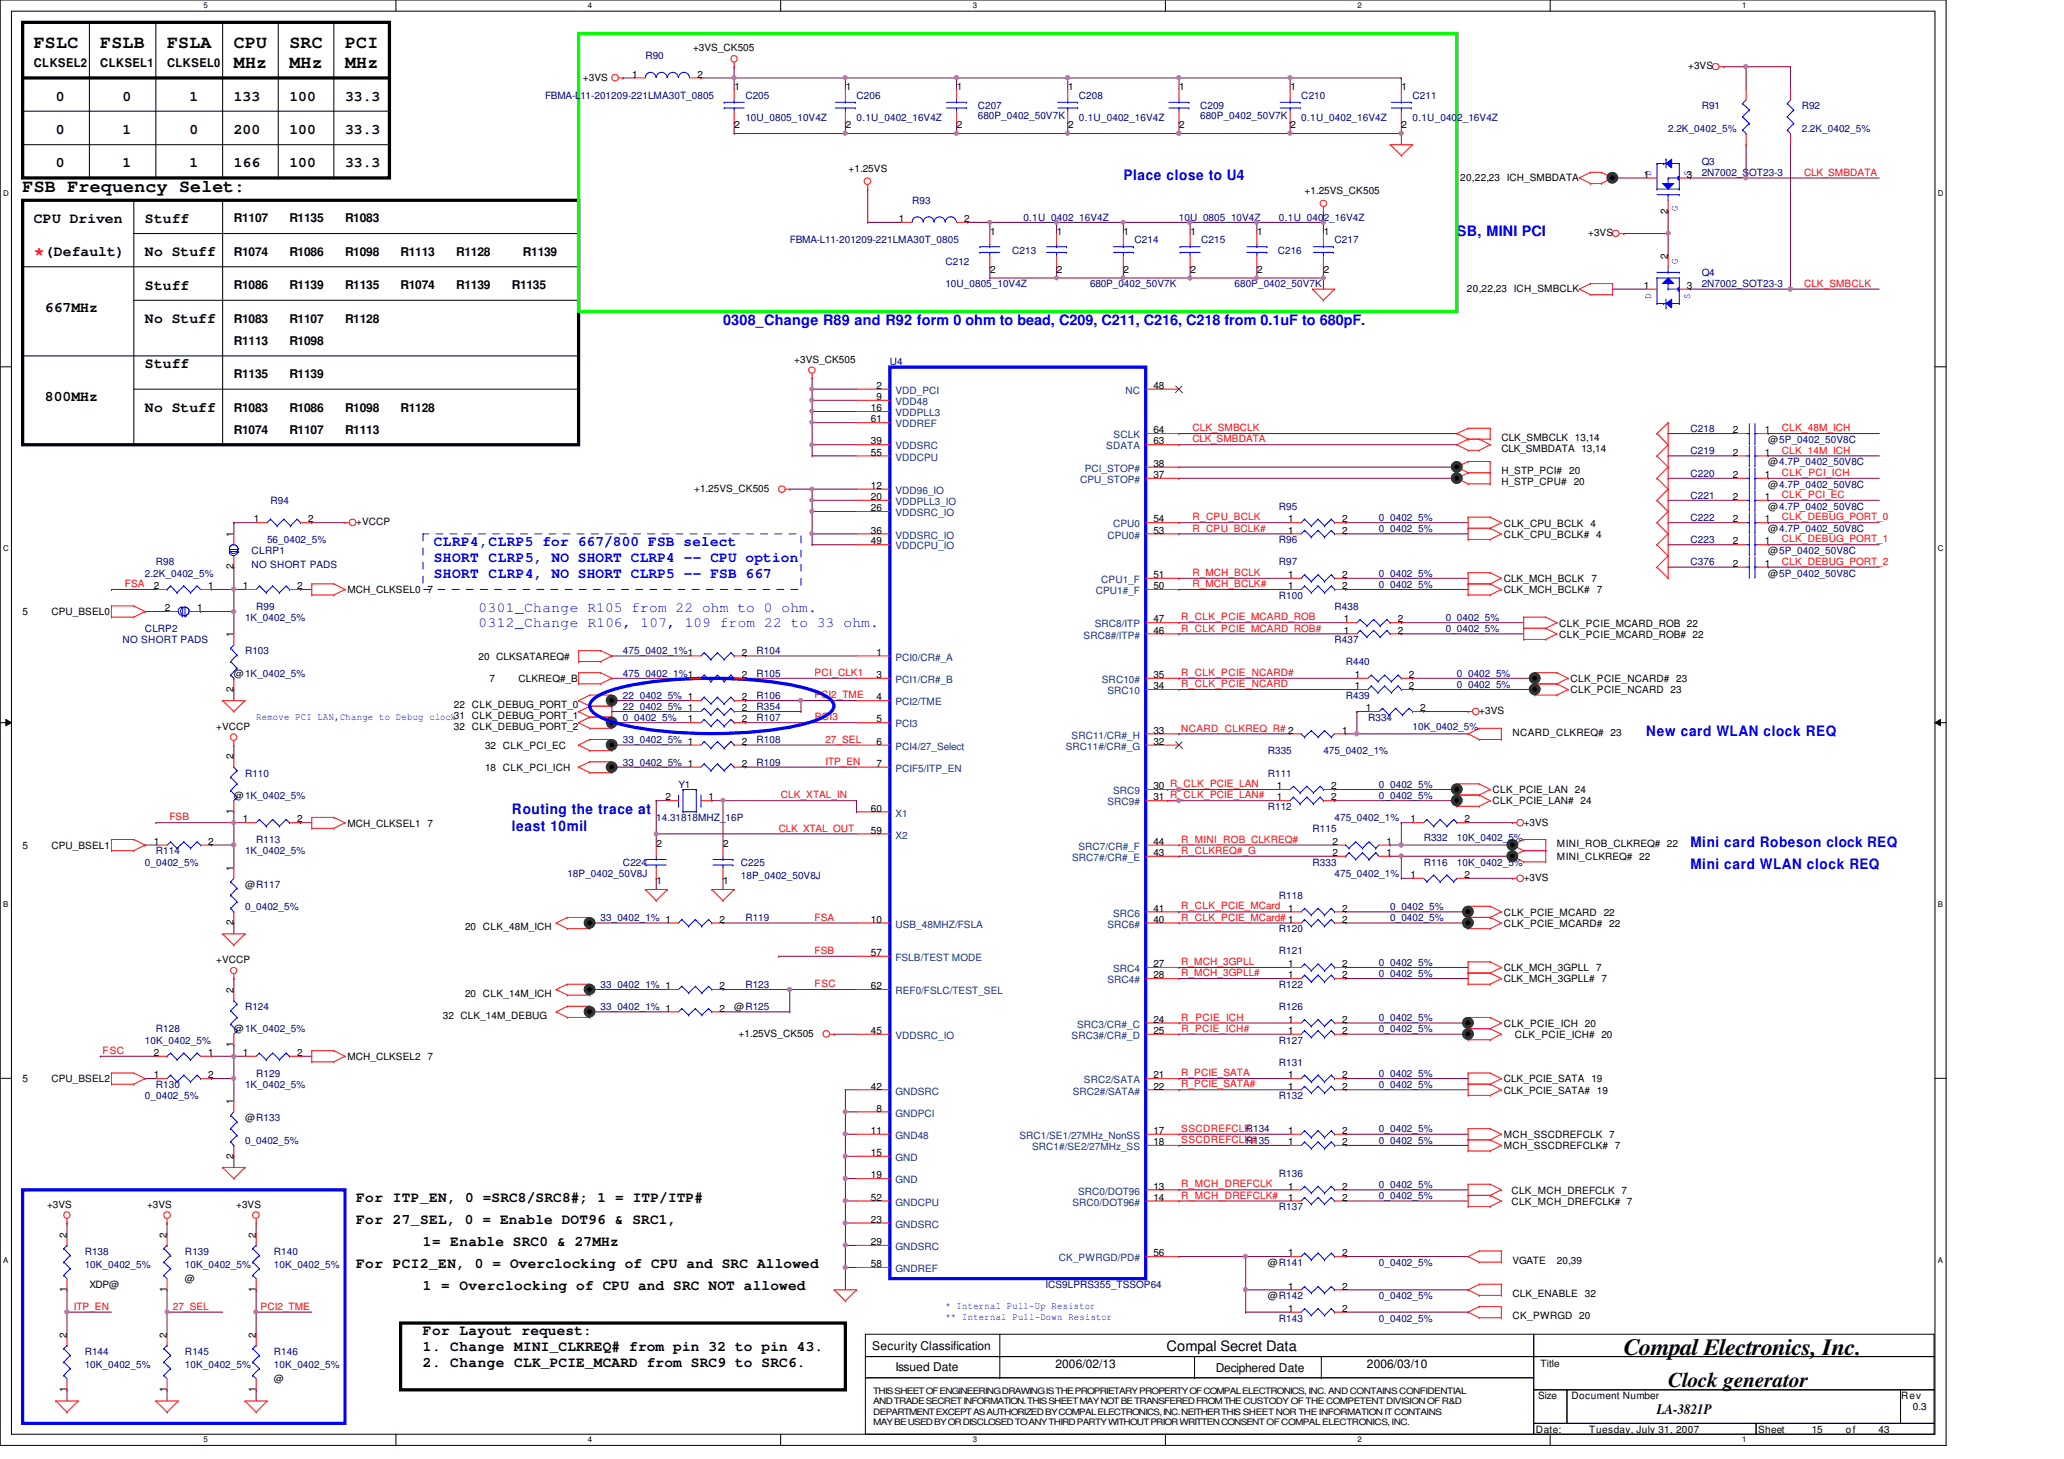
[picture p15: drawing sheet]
<svg xmlns="http://www.w3.org/2000/svg" width="297mm" height="210mm" viewBox="0 0 297 210" stroke-linecap="round" stroke-linejoin="round" font-family="sans-serif">
<defs><g id="words">
<text font-size="3.3" x="233.7" y="195.1">Compal Electronics, Inc.</text>
<text font-size="3" x="240.1" y="199.6">Clock generator</text>
<g font-size="2.5">
<text x="4.9" y="6.9">FSLC</text>
<text x="14.4" y="6.9">FSLB</text>
<text x="24" y="6.9">FSLA</text>
<text x="33.7" y="6.9">CPU</text>
<text x="33.7" y="9.7">MHz</text>
<text x="41.7" y="6.9">SRC</text>
<text x="41.7" y="9.7">MHz</text>
<text x="49.7" y="6.9">PCI</text>
<text x="49.7" y="9.7">MHz</text>
<text x="3.3" y="27.7">FSB Frequency Selet:</text>
</g>
<text font-size="2.5" fill="#f00" x="4.9" y="37.3">*</text>
<g font-size="2.1">
<text x="8" y="14.5">0</text>
<text x="17.6" y="14.5">0</text>
<text x="27.3" y="14.5">1</text>
<text x="33.7" y="14.5">133</text>
<text x="41.7" y="14.5">100</text>
<text x="49.7" y="14.5">33.3</text>
<text x="8" y="19.3">0</text>
<text x="17.6" y="19.3">1</text>
<text x="27.3" y="19.3">0</text>
<text x="33.7" y="19.3">200</text>
<text x="41.7" y="19.3">100</text>
<text x="49.7" y="19.3">33.3</text>
<text x="8" y="24.1">0</text>
<text x="17.6" y="24.1">1</text>
<text x="27.3" y="24.1">1</text>
<text x="33.7" y="24.1">166</text>
<text x="41.7" y="24.1">100</text>
<text x="49.7" y="24.1">33.3</text>
<text x="4.9" y="32.1">CPU Driven</text>
<text x="20.9" y="32.1">Stuff</text>
<text x="6.4" y="36.9">(Default)</text>
<text x="20.9" y="41.7">Stuff</text>
<text x="20.9" y="36.9">No Stuff</text>
<text x="6.4" y="44.9">667MHz</text>
<text x="20.9" y="46.5">No Stuff</text>
<text x="20.9" y="52.9">Stuff</text>
<text x="6.4" y="57.7">800MHz</text>
<text x="20.9" y="59.3">No Stuff</text>
<text x="51.3" y="172.9">For ITP_EN, 0 =SRC8/SRC8#; 1 = ITP/ITP#</text>
<text x="51.3" y="176.1">For 27_SEL, 0 = Enable DOT96 &amp; SRC1,</text>
<text x="60.9" y="179.3">1= Enable SRC0 &amp; 27MHz</text>
<text x="51.3" y="182.5">For PCI2_EN, 0 = Overclocking of CPU and SRC Allowed</text>
<text x="60.9" y="185.7">1 = Overclocking of CPU and SRC NOT allowed</text>
<text x="60.9" y="192.1">For Layout request:</text>
<text x="60.9" y="194.4">1. Change MINI_CLKREQ# from pin 32 to pin 43.</text>
<text x="60.9" y="196.8">2. Change CLK_PCIE_MCARD from SRC9 to SRC6.</text>
<text x="167.9" y="194.4">Compal Secret Data</text>
<text x="238.5" y="203.5">LA-3821P</text>
</g>
<g font-size="2.1" fill="#00f">
<text x="161.7" y="25.9">Place close to U4</text>
<text x="209.7" y="33.9">SB, MINI PCI</text>
<text x="104.1" y="46.7">0308_Change R89 and R92 form 0 ohm to bead, C209, C211, C216, C218 from 0.1uF to 680pF.</text>
<text x="62.4" y="78.5">CLRP4,CLRP5 for 667/800 FSB select</text>
<text x="62.4" y="80.9">SHORT CLRP5, NO SHORT CLRP4 -- CPU option</text>
<text x="62.4" y="83.2">SHORT CLRP4, NO SHORT CLRP5 -- FSB 667</text>
<text x="68.9" y="88">0301_Change R105 from 22 ohm to 0 ohm.</text>
<text x="68.9" y="90.2">0312_Change R106, 107, 109 from 22 to 33 ohm.</text>
<text x="236.9" y="105.9">New card WLAN clock REQ</text>
<text x="73.7" y="117.1">Routing the trace at</text>
<text x="73.7" y="119.6">least 10mil</text>
<text x="243.3" y="125.1">Mini card WLAN clock REQ</text>
<text x="243.3" y="121.9">Mini card Robeson clock REQ</text>
</g>
<g font-size="1.7">
<text x="4.9" y="9.6">CLKSEL2</text>
<text x="14.4" y="9.6">CLKSEL1</text>
<text x="24" y="9.6">CLKSEL0</text>
<text x="33.7" y="32">R1107</text>
<text x="41.7" y="32">R1135</text>
<text x="49.7" y="32">R1083</text>
<text x="33.7" y="36.8">R1074</text>
<text x="33.7" y="41.6">R1086</text>
<text x="41.7" y="36.8">R1086</text>
<text x="41.7" y="41.6">R1139</text>
<text x="49.7" y="36.8">R1098</text>
<text x="49.7" y="41.6">R1135</text>
<text x="57.7" y="36.8">R1113</text>
<text x="57.7" y="41.6">R1074</text>
<text x="65.7" y="41.6">R1139</text>
<text x="65.7" y="36.8">R1128</text>
<text x="73.7" y="41.6">R1135</text>
<text x="75.3" y="36.8">R1139</text>
<text x="33.7" y="46.4">R1083</text>
<text x="41.7" y="46.4">R1107</text>
<text x="49.7" y="46.4">R1128</text>
<text x="33.7" y="49.6">R1113</text>
<text x="41.7" y="49.6">R1098</text>
<text x="33.7" y="59.2">R1083</text>
<text x="33.7" y="54.4">R1135</text>
<text x="41.7" y="54.4">R1139</text>
<text x="41.7" y="59.2">R1086</text>
<text x="49.7" y="59.2">R1098</text>
<text x="57.7" y="59.2">R1128</text>
<text x="33.7" y="62.4">R1074</text>
<text x="41.7" y="62.4">R1107</text>
<text x="49.7" y="62.4">R1113</text>
<text x="125.5" y="194.3">Security Classification</text>
<text x="128.9" y="197.3">Issued Date</text>
<text x="151.9" y="196.8">2006/02/13</text>
<text x="175" y="197.5">Deciphered Date</text>
<text x="196.7" y="196.8">2006/03/10</text>
</g>
<g font-size="1.4">
<text x="83.9" y="11.6">+3VS</text>
<text x="91" y="11.2">1</text>
<text x="99.7" y="7.3">+3VS_CK505</text>
<text x="100.4" y="11.2">2</text>
<text x="242.9" y="10">+3VS</text>
<text x="105.7" y="13">1</text>
<text x="121.7" y="13">1</text>
<text x="137.7" y="13">1</text>
<text x="153.7" y="13">1</text>
<text x="169.7" y="13">1</text>
<text x="185.7" y="13">1</text>
<text x="201.7" y="13">1</text>
<text x="105.7" y="18.5">2</text>
<text x="121.7" y="18.5">2</text>
<text x="137.7" y="18.5">2</text>
<text x="153.7" y="18.5">2</text>
<text x="169.7" y="18.5">2</text>
<text x="185.7" y="18.5">2</text>
<text x="201.7" y="18.5">2</text>
<text x="122.1" y="24.7">+1.25VS</text>
<text x="187.7" y="27.9">+1.25VS_CK505</text>
<text x="210.1" y="26">20,22,23 ICH_SMBDATA</text>
<text x="236.6" y="25.6">1</text>
<text x="242.8" y="25.6">3</text>
<text x="129.4" y="32">1</text>
<text x="138.8" y="32">2</text>
<text x="142.5" y="33.8">1</text>
<text x="152.1" y="33.8">1</text>
<text x="161.7" y="33.8">1</text>
<text x="171.3" y="33.8">1</text>
<text x="180.9" y="33.8">1</text>
<text x="190.5" y="33.8">1</text>
<text x="228.6" y="34">+3VS</text>
<text x="240" y="30.7" transform="rotate(-90 240 30.7)">2</text>
<text x="142.5" y="39.3">2</text>
<text x="152.1" y="39.3">2</text>
<text x="161.7" y="39.3">2</text>
<text x="171.3" y="39.3">2</text>
<text x="180.9" y="39.3">2</text>
<text x="190.5" y="39.3">2</text>
<text x="211.1" y="42">20,22,23 ICH_SMBCLK</text>
<text x="236.6" y="41.6">1</text>
<text x="240" y="37.3" transform="rotate(-90 240 37.3)">2</text>
<text x="242.8" y="41.6">3</text>
<text x="114.3" y="52.2">+3VS_CK505</text>
<text x="125.3" y="59.2">16</text>
<text x="126.1" y="57.6">9</text>
<text x="126.1" y="56">2</text>
<text x="166" y="56">48</text>
<text x="125.3" y="60.8">61</text>
<text x="125.3" y="65.6">55</text>
<text x="125.3" y="64">39</text>
<text x="166" y="64">63</text>
<text x="166" y="62.4">64</text>
<text x="216.1" y="63.5">CLK_SMBCLK 13,14</text>
<text x="216.1" y="65.1">CLK_SMBDATA 13,14</text>
<text x="249.4" y="62.4">2</text>
<text x="249.4" y="65.6">2</text>
<text x="254" y="62.4">1</text>
<text x="254" y="65.6">1</text>
<text x="254.5" y="63.8">@5P_0402_50V8C</text>
<text x="99.9" y="70.8">+1.25VS_CK505</text>
<text x="125.3" y="72">20</text>
<text x="125.3" y="70.4">12</text>
<text x="166" y="67.2">38</text>
<text x="166" y="68.8">37</text>
<text x="216.1" y="68.2">H_STP_PCI#</text>
<text x="216.1" y="69.8">H_STP_CPU#</text>
<text x="225.8" y="68.2">20</text>
<text x="226.5" y="69.8">20</text>
<text x="249.4" y="68.8">2</text>
<text x="249.4" y="72">2</text>
<text x="254" y="68.8">1</text>
<text x="254" y="72">1</text>
<text x="254.5" y="70.2">@4.7P_0402_50V8C</text>
<text x="254.5" y="67">@4.7P_0402_50V8C</text>
<text x="33.6" y="77.3" transform="rotate(-90 33.6 77.3)">1</text>
<text x="36.5" y="75.2">1</text>
<text x="44.4" y="75.2">2</text>
<text x="51.3" y="75.6">+VCCP</text>
<text x="125.3" y="73.6">26</text>
<text x="125.3" y="76.8">36</text>
<text x="166" y="75.2">54</text>
<text x="166" y="76.8">53</text>
<text x="185.4" y="76.8">1</text>
<text x="185.4" y="75.2">1</text>
<text x="193.2" y="76.8">2</text>
<text x="193.2" y="75.2">2</text>
<text x="216.4" y="77.4">CLK_CPU_BCLK# 4</text>
<text x="216.4" y="75.8">CLK_CPU_BCLK 4</text>
<text x="249.4" y="75.2">2</text>
<text x="254" y="75.2">1</text>
<text x="254.5" y="73.4">@4.7P_0402_50V8C</text>
<text x="254.5" y="76.6">@4.7P_0402_50V8C</text>
<text x="33.6" y="81.9" transform="rotate(-90 33.6 81.9)">2</text>
<text x="125.3" y="78.4">49</text>
<text x="166" y="83.2">51</text>
<text x="185.4" y="83.2">1</text>
<text x="193.2" y="83.2">2</text>
<text x="216.4" y="83.8">CLK_MCH_BCLK</text>
<text x="229" y="83.8">7</text>
<text x="249.4" y="81.6">2</text>
<text x="249.4" y="78.4">2</text>
<text x="254" y="81.6">1</text>
<text x="254" y="78.4">1</text>
<text x="254.5" y="83">@5P_0402_50V8C</text>
<text x="254.5" y="79.8">@5P_0402_50V8C</text>
<text x="3.3" y="88.6">5</text>
<text x="7.4" y="88.6">CPU_BSEL0</text>
<text x="22.1" y="84.8">2</text>
<text x="23.7" y="88">2</text>
<text x="28.4" y="88">1</text>
<text x="30" y="84.8">1</text>
<text x="35" y="84.8">1</text>
<text x="42.8" y="84.8">2</text>
<text x="50" y="85.4">MCH_CLKSEL0 7</text>
<text x="166" y="89.6">47</text>
<text x="166" y="84.8">50</text>
<text x="185.4" y="84.8">1</text>
<text x="193.2" y="84.8">2</text>
<text x="193.4" y="89.6">1</text>
<text x="201.2" y="89.6">2</text>
<text x="216.4" y="85.4">CLK_MCH_BCLK#</text>
<text x="229.8" y="85.4">7</text>
<text x="33.6" y="91.7" transform="rotate(-90 33.6 91.7)">1</text>
<text x="68.9" y="95">20 CLKSATAREQ#</text>
<text x="106.8" y="94.4">2</text>
<text x="126.1" y="94.4">1</text>
<text x="166" y="91.2">46</text>
<text x="193.4" y="91.2">1</text>
<text x="201.2" y="91.2">2</text>
<text x="224.4" y="91.8">CLK_PCIE_MCARD_ROB# 22</text>
<text x="224.4" y="90.2">CLK_PCIE_MCARD_ROB 22</text>
<text x="33.6" y="99.5" transform="rotate(-90 33.6 99.5)">2</text>
<text x="33.7" y="97.4">@1K_0402_5%</text>
<text x="65.3" y="101.9">22 CLK_DEBUG_PORT_0</text>
<text x="70.4" y="98.2">7</text>
<text x="74.6" y="98.2">CLKREQ#_B</text>
<text x="106.8" y="97.6">2</text>
<text x="106.8" y="100.8">2</text>
<text x="126.1" y="97.6">3</text>
<text x="126.1" y="100.8">4</text>
<text x="166" y="97.6">35</text>
<text x="166" y="99.2">34</text>
<text x="195" y="99.2">1</text>
<text x="195" y="97.6">1</text>
<text x="202.8" y="99.2">2</text>
<text x="202.8" y="97.6">2</text>
<text x="226" y="99.8">CLK_PCIE_NCARD 23</text>
<text x="226" y="98.2">CLK_PCIE_NCARD# 23</text>
<text x="31.1" y="105.1">+VCCP</text>
<text x="65.3" y="105.1">32 CLK_DEBUG_PORT_2</text>
<text x="69.8" y="107.8">32 CLK_PCI_EC</text>
<text x="99" y="104">1</text>
<text x="106.8" y="102.4">2</text>
<text x="106.8" y="104">2</text>
<text x="106.8" y="107.2">2</text>
<text x="126.1" y="104">5</text>
<text x="126.1" y="107.2">6</text>
<text x="166" y="107.2">32</text>
<text x="166" y="105.6">33</text>
<text x="193.2" y="105.6">1</text>
<text x="196.6" y="102.4">1</text>
<text x="204.4" y="102.4">2</text>
<text x="212.9" y="102.8">+3VS</text>
<text x="217.7" y="105.9">NCARD_CLKREQ# 23</text>
<text x="33.6" y="109.3" transform="rotate(-90 33.6 109.3)">2</text>
<text x="69.8" y="111">18 CLK_PCI_ICH</text>
<text x="106.8" y="110.4">2</text>
<text x="126.1" y="110.4">7</text>
<text x="166" y="113.6">30 R_CLK_PCIE_LAN</text>
<text x="183.8" y="113.6">1</text>
<text x="191.6" y="113.6">2</text>
<text x="33.6" y="117.1" transform="rotate(-90 33.6 117.1)">1</text>
<text x="33.7" y="115">@1K_0402_5%</text>
<text x="35" y="118.4">1</text>
<text x="42.8" y="118.4">2</text>
<text x="50" y="119">MCH_CLKSEL1 7</text>
<text x="95.8" y="115.2">2</text>
<text x="102" y="115.2">1</text>
<text x="125.3" y="116.8">60</text>
<text x="125.3" y="120">59</text>
<text x="166" y="115.2">31 R_CLK_PCIE_LAN#</text>
<text x="183.8" y="115.2">1</text>
<text x="191.6" y="115.2">2</text>
<text x="203" y="118.4">1</text>
<text x="210.8" y="118.4">2</text>
<text x="214.8" y="115.8">CLK_PCIE_LAN# 24</text>
<text x="214.8" y="114.2">CLK_PCIE_LAN 24</text>
<text x="219.3" y="118.8">+3VS</text>
<text x="3.3" y="122.2">5</text>
<text x="7.4" y="122.2">CPU_BSEL1</text>
<text x="22.1" y="121.6">1</text>
<text x="30" y="121.6">2</text>
<text x="33.6" y="125.3" transform="rotate(-90 33.6 125.3)">1</text>
<text x="94.5" y="121.8">2</text>
<text x="104.1" y="121.8">2</text>
<text x="166" y="123.2">43</text>
<text x="166" y="121.6">44</text>
<text x="191.8" y="121.6">2</text>
<text x="191.8" y="123.2">2</text>
<text x="199.6" y="121.6">1</text>
<text x="199.6" y="123.2">1</text>
<text x="224.1" y="123.8">MINI_CLKREQ# 22</text>
<text x="224.1" y="121.9">MINI_ROB_CLKREQ# 22</text>
<text x="35.3" y="127.8">@R117</text>
<text x="94.5" y="127.3">1</text>
<text x="104.1" y="127.3">1</text>
<text x="166" y="131.2">41</text>
<text x="185.4" y="131.2">1</text>
<text x="193.2" y="131.2">2</text>
<text x="203" y="126.4">1</text>
<text x="210.8" y="126.4">2</text>
<text x="216.4" y="131.8">CLK_PCIE_MCARD 22</text>
<text x="219.3" y="126.8">+3VS</text>
<text x="33.6" y="133.1" transform="rotate(-90 33.6 133.1)">2</text>
<text x="66.9" y="133.9">20 CLK_48M_ICH</text>
<text x="103.5" y="132.8">2</text>
<text x="125.3" y="132.8">10</text>
<text x="125.3" y="137.6">57</text>
<text x="166" y="132.8">40</text>
<text x="193.2" y="132.8">2</text>
<text x="216.4" y="133.4">CLK_PCIE_MCARD# 22</text>
<text x="31.1" y="138.6">+VCCP</text>
<text x="33.6" y="142.9" transform="rotate(-90 33.6 142.9)">2</text>
<text x="66.9" y="143.5">20 CLK_14M_ICH</text>
<text x="103.5" y="142.4">2</text>
<text x="125.3" y="142.4">62</text>
<text x="166" y="140.8">28</text>
<text x="166" y="139.2">27</text>
<text x="185.4" y="139.2">1</text>
<text x="185.4" y="140.8">1</text>
<text x="193.2" y="139.2">2</text>
<text x="193.2" y="140.8">2</text>
<text x="216.4" y="139.8">CLK_MCH_3GPLL</text>
<text x="216.4" y="141.4">CLK_MCH_3GPLL# 7</text>
<text x="229.7" y="139.8">7</text>
<text x="33.7" y="148.6">@1K_0402_5%</text>
<text x="63.8" y="146.6">32 CLK_14M_DEBUG</text>
<text x="103.5" y="145.6">2</text>
<text x="105.7" y="145.4">@R125</text>
<text x="106.3" y="149.2">+1.25VS_CK505</text>
<text x="125.3" y="148.8">45</text>
<text x="166" y="147.2">24</text>
<text x="166" y="148.8">25</text>
<text x="185.4" y="148.8">1</text>
<text x="185.4" y="147.2">1</text>
<text x="193.2" y="148.8">2</text>
<text x="193.2" y="147.2">2</text>
<text x="216.4" y="147.8">CLK_PCIE_ICH 20</text>
<text x="218" y="149.4">CLK_PCIE_ICH# 20</text>
<text x="3.3" y="155.8">5</text>
<text x="7.4" y="155.8">CPU_BSEL2</text>
<text x="22.1" y="155.2">1</text>
<text x="22.1" y="152">2</text>
<text x="30" y="155.2">2</text>
<text x="30" y="152">1</text>
<text x="33.6" y="150.7" transform="rotate(-90 33.6 150.7)">1</text>
<text x="35" y="152">1</text>
<text x="42.8" y="152">2</text>
<text x="50" y="152.6">MCH_CLKSEL2 7</text>
<text x="166" y="155.2">21</text>
<text x="185.4" y="155.2">1</text>
<text x="193.2" y="155.2">2</text>
<text x="216.4" y="155.8">CLK_PCIE_SATA 19</text>
<text x="33.6" y="158.9" transform="rotate(-90 33.6 158.9)">1</text>
<text x="35.3" y="161.4">@R133</text>
<text x="125.3" y="156.8">42</text>
<text x="126.1" y="160">8</text>
<text x="166" y="156.8">22</text>
<text x="185.4" y="156.8">1</text>
<text x="193.2" y="156.8">2</text>
<text x="216.4" y="157.4">CLK_PCIE_SATA# 19</text>
<text x="33.6" y="166.8" transform="rotate(-90 33.6 166.8)">2</text>
<text x="125.3" y="163.2">11</text>
<text x="125.3" y="166.4">15</text>
<text x="166" y="163.2">17</text>
<text x="166" y="164.8">18</text>
<text x="185.4" y="163.2">1</text>
<text x="185.4" y="164.8">1</text>
<text x="193.2" y="163.2">2</text>
<text x="193.2" y="164.8">2</text>
<text x="216.4" y="163.8">MCH_SSCDREFCLK 7</text>
<text x="216.4" y="165.4">MCH_SSCDREFCLK# 7</text>
<text x="6.8" y="173.9">+3VS</text>
<text x="21.2" y="173.9">+3VS</text>
<text x="34" y="173.9">+3VS</text>
<text x="125.3" y="169.6">19</text>
<text x="125.3" y="172.8">52</text>
<text x="166" y="171.2">13</text>
<text x="166" y="172.8">14</text>
<text x="185.4" y="172.8">1</text>
<text x="185.4" y="171.2">1</text>
<text x="193.2" y="172.8">2</text>
<text x="193.2" y="171.2">2</text>
<text x="217.5" y="171.8">CLK_MCH_DREFCLK 7</text>
<text x="217.5" y="173.4">CLK_MCH_DREFCLK# 7</text>
<text x="9.6" y="178.1" transform="rotate(-90 9.6 178.1)">2</text>
<text x="24" y="178.1" transform="rotate(-90 24 178.1)">2</text>
<text x="36.8" y="178.1" transform="rotate(-90 36.8 178.1)">2</text>
<text x="125.3" y="176">23</text>
<text x="125.3" y="179.2">29</text>
<text x="9.6" y="185.9" transform="rotate(-90 9.6 185.9)">1</text>
<text x="12.9" y="185.4">XDP@</text>
<text x="24" y="185.9" transform="rotate(-90 24 185.9)">1</text>
<text x="26.6" y="184.4">@</text>
<text x="36.8" y="185.9" transform="rotate(-90 36.8 185.9)">1</text>
<text x="125.3" y="182.4">58</text>
<text x="166" y="180.8">56</text>
<text x="182.5" y="182.2">@R141</text>
<text x="185.4" y="185.6">1</text>
<text x="185.4" y="180.8">1</text>
<text x="193.2" y="185.6">2</text>
<text x="193.2" y="180.8">2</text>
<text x="217.7" y="181.9">VGATE</text>
<text x="224.1" y="181.9">20,39</text>
<text x="182.5" y="187">@R142</text>
<text x="185.4" y="188.8">1</text>
<text x="193.2" y="188.8">2</text>
<text x="217.7" y="186.6">CLK_ENABLE</text>
<text x="217.7" y="189.9">CK_PWRGD 20</text>
<text x="228.1" y="186.6">32</text>
<text x="9.6" y="192.5" transform="rotate(-90 9.6 192.5)">2</text>
<text x="24" y="192.5" transform="rotate(-90 24 192.5)">2</text>
<text x="36.8" y="192.5" transform="rotate(-90 36.8 192.5)">2</text>
<text x="221.7" y="196.8">Title</text>
<text x="9.6" y="200.3" transform="rotate(-90 9.6 200.3)">1</text>
<text x="24" y="200.3" transform="rotate(-90 24 200.3)">1</text>
<text x="36.8" y="200.3" transform="rotate(-90 36.8 200.3)">1</text>
<text x="39.4" y="198.8">@</text>
<text x="221.4" y="201.4">Size</text>
<text x="226.1" y="201.4">Document Number</text>
<text x="273.6" y="201.4">Rev</text>
<text x="275.3" y="203">0.3</text>
<text x="221" y="206.2">Date:</text>
<text x="228.7" y="206.2">Tuesday, July 31, 2007</text>
<text x="253" y="206.2">Sheet</text>
<text x="260.7" y="206.2">15</text>
<text x="265.6" y="206.2">of</text>
<text x="270.3" y="206.2">43</text>
</g>
<g font-size="1.4" fill="#000080">
<text x="92.9" y="8.6">R90</text>
<text x="78.4" y="14.2">FBMA-L11-201209-221LMA30T_0805</text>
<text x="107.3" y="14.2">C205</text>
<text x="107.3" y="17.4">10U_0805_10V4Z</text>
<text x="123.3" y="14.2">C206</text>
<text x="123.3" y="17.4">0.1U_0402_16V4Z</text>
<text x="140.7" y="15.7">C207</text>
<text x="140.7" y="17.2">680P_0402_50V7K</text>
<text x="155.3" y="14.2">C208</text>
<text x="155.3" y="17.4">0.1U_0402_16V4Z</text>
<text x="172.7" y="15.7">C209</text>
<text x="172.7" y="17.2">680P_0402_50V7K</text>
<text x="187.3" y="14.2">C210</text>
<text x="187.3" y="17.4">0.1U_0402_16V4Z</text>
<text x="203.3" y="14.2">C211</text>
<text x="203.3" y="17.4">0.1U_0402_16V4Z</text>
<text x="244.9" y="15.7">R91</text>
<text x="259.3" y="15.7">R92</text>
<text x="240.1" y="19">2.2K_0402_5%</text>
<text x="244.9" y="23.7">Q3</text>
<text x="259.3" y="19">2.2K_0402_5%</text>
<text x="131.3" y="29.4">R93</text>
<text x="244.9" y="25.4">2N7002_SOT23-3</text>
<text x="113.7" y="35">FBMA-L11-201209-221LMA30T_0805</text>
<text x="147.3" y="31.7">0.1U_0402_16V4Z</text>
<text x="163.3" y="35">C214</text>
<text x="169.7" y="31.7">10U_0805_10V4Z</text>
<text x="172.9" y="35">C215</text>
<text x="184.1" y="31.7">0.1U_0402_16V4Z</text>
<text x="192.1" y="35">C217</text>
<text x="136.1" y="38.2">C212</text>
<text x="136.1" y="41.4">10U_0805_10V4Z</text>
<text x="145.7" y="36.6">C213</text>
<text x="156.9" y="41.4">680P_0402_50V7K</text>
<text x="177.7" y="41.4">680P_0402_50V7K</text>
<text x="183.9" y="36.6">C216</text>
<text x="244.9" y="39.8">Q4</text>
<text x="244.9" y="41.4">2N7002_SOT23-3</text>
<text x="128.1" y="52.6">U4</text>
<text x="243.3" y="62.2">C218</text>
<text x="243.3" y="65.4">C219</text>
<text x="243.3" y="68.6">C220</text>
<text x="243.3" y="71.8">C221</text>
<text x="38.9" y="72.6">R94</text>
<text x="184.1" y="73.4">R95</text>
<text x="198.5" y="76.6">0_0402_5%</text>
<text x="198.5" y="75">0_0402_5%</text>
<text x="243.3" y="75">C222</text>
<text x="20.9" y="83">2.2K_0402_5%</text>
<text x="22.4" y="81.4">R98</text>
<text x="36.2" y="79.8">CLRP1</text>
<text x="36.2" y="81.7">NO SHORT PADS</text>
<text x="38.4" y="78.2">56_0402_5%</text>
<text x="184.1" y="78.2">R96</text>
<text x="184.1" y="81.4">R97</text>
<text x="198.5" y="83">0_0402_5%</text>
<text x="243.3" y="81.4">C376</text>
<text x="243.3" y="78.2">C223</text>
<text x="35.3" y="89.4">1K_0402_5%</text>
<text x="36.9" y="87.8">R99</text>
<text x="184.1" y="86.2">R100</text>
<text x="192.1" y="87.8">R438</text>
<text x="198.5" y="84.6">0_0402_5%</text>
<text x="208.1" y="89.4">0_0402_5%</text>
<text x="17.6" y="92.6">NO SHORT PADS</text>
<text x="20.9" y="91">CLRP2</text>
<text x="35.3" y="94.2">R103</text>
<text x="89.7" y="94.2">475_0402_1%1</text>
<text x="108.9" y="94.2">R104</text>
<text x="192.1" y="92.6">R437</text>
<text x="193.7" y="95.8">R440</text>
<text x="208.1" y="91">0_0402_5%</text>
<text x="89.7" y="97.4">475_0402_1%1</text>
<text x="89.7" y="100.6">22_0402_5% 1</text>
<text x="108.9" y="97.4">R105</text>
<text x="108.9" y="100.6">R106</text>
<text x="193.7" y="100.6">R439</text>
<text x="209.7" y="99">0_0402_5%</text>
<text x="209.7" y="97.4">0_0402_5%</text>
<text x="89.7" y="102.2">22_0402_5% 1</text>
<text x="89.7" y="103.8">0_0402_5%</text>
<text x="89.7" y="107">33_0402_5% 1</text>
<text x="108.9" y="102.2">R354</text>
<text x="108.9" y="103.8">R107</text>
<text x="108.9" y="107">R108</text>
<text x="196.9" y="103.8">R334</text>
<text x="203.3" y="105.1">10K_0402_5%</text>
<text x="35.3" y="111.8">R110</text>
<text x="89.7" y="110.2">33_0402_5% 1</text>
<text x="97.7" y="113.4">Y1</text>
<text x="108.9" y="110.2">R109</text>
<text x="182.5" y="111.8">R111</text>
<text x="182.5" y="108.6">R335</text>
<text x="190.5" y="108.6">475_0402_1%</text>
<text x="198.5" y="113.4">0_0402_5%</text>
<text x="94.4" y="118.2">14.31818MHZ_16P</text>
<text x="182.5" y="116.6">R112</text>
<text x="188.9" y="119.8">R115</text>
<text x="192.1" y="118.2">475_0402_1%</text>
<text x="198.5" y="115">0_0402_5%</text>
<text x="20.9" y="124.6">0_0402_5%</text>
<text x="22.4" y="123">R114</text>
<text x="35.3" y="123">1K_0402_5%</text>
<text x="36.9" y="121.4">R113</text>
<text x="89.7" y="124.6">C224</text>
<text x="106.6" y="124.6">C225</text>
<text x="188.9" y="124.6">R333</text>
<text x="204.9" y="121.1">R332</text>
<text x="204.9" y="124.6">R116</text>
<text x="209.7" y="121.1">10K_0402_5%</text>
<text x="209.7" y="124.6">10K_0402_5%</text>
<text x="35.3" y="131">0_0402_5%</text>
<text x="81.7" y="126.2">18P_0402_50V8J</text>
<text x="106.6" y="126.5">18P_0402_50V8J</text>
<text x="184.1" y="129.4">R118</text>
<text x="192.1" y="126.2">475_0402_1%</text>
<text x="200.1" y="131">0_0402_5%</text>
<text x="86.4" y="132.6">33_0402_1% 1</text>
<text x="107.3" y="132.6">R119</text>
<text x="184.1" y="134.2">R120</text>
<text x="184.1" y="137.4">R121</text>
<text x="200.1" y="132.6">0_0402_5%</text>
<text x="86.4" y="142.2">33_0402_1% 1</text>
<text x="107.3" y="142.2">R123</text>
<text x="184.1" y="142.2">R122</text>
<text x="198.5" y="139">0_0402_5%</text>
<text x="198.5" y="140.6">0_0402_5%</text>
<text x="22.4" y="148.6">R128</text>
<text x="35.3" y="145.4">R124</text>
<text x="86.4" y="145.4">33_0402_1% 1</text>
<text x="184.1" y="145.4">R126</text>
<text x="198.5" y="148.6">0_0402_5%</text>
<text x="198.5" y="147">0_0402_5%</text>
<text x="20.9" y="150.2">10K_0402_5%</text>
<text x="36.9" y="155">R129</text>
<text x="184.1" y="153.4">R131</text>
<text x="184.1" y="150.2">R127</text>
<text x="198.5" y="155">0_0402_5%</text>
<text x="20.9" y="158.2">0_0402_5%</text>
<text x="22.4" y="156.6">R130</text>
<text x="35.3" y="156.6">1K_0402_5%</text>
<text x="184.1" y="158.2">R132</text>
<text x="198.5" y="156.6">0_0402_5%</text>
<text x="35.3" y="164.6">0_0402_5%</text>
<text x="179.3" y="163">R134</text>
<text x="179.3" y="164.6">R135</text>
<text x="198.5" y="163">0_0402_5%</text>
<text x="198.5" y="164.6">0_0402_5%</text>
<text x="184.1" y="169.4">R136</text>
<text x="198.5" y="172.6">0_0402_5%</text>
<text x="198.5" y="171">0_0402_5%</text>
<text x="184.1" y="174.2">R137</text>
<text x="12.2" y="180.6">R138</text>
<text x="12.2" y="182.5">10K_0402_5%</text>
<text x="26.6" y="180.6">R139</text>
<text x="26.6" y="182.5">10K_0402_5%</text>
<text x="39.4" y="180.6">R140</text>
<text x="39.4" y="182.5">10K_0402_5%</text>
<text x="150.4" y="185.4">ICS9LPRS355_TSSOP64</text>
<text x="198.5" y="182.2">0_0402_5%</text>
<text x="184.1" y="190.2">R143</text>
<text x="198.5" y="187">0_0402_5%</text>
<text x="198.5" y="190.2">0_0402_5%</text>
<text x="12.2" y="195">R144</text>
<text x="12.2" y="196.9">10K_0402_5%</text>
<text x="26.6" y="195">R145</text>
<text x="26.6" y="196.9">10K_0402_5%</text>
<text x="39.4" y="195">R146</text>
<text x="39.4" y="196.9">10K_0402_5%</text>
</g>
<g font-size="1.4" fill="#00f">
<text x="237.6" y="25.3" transform="rotate(-90 237.6 25.3)">D</text>
<text x="243.2" y="25.3" transform="rotate(-90 243.2 25.3)">S</text>
<text x="241.5" y="30.4" transform="rotate(-90 241.5 30.4)">G</text>
<text x="241.5" y="37.9" transform="rotate(-90 241.5 37.9)">G</text>
<text x="237.6" y="43.1" transform="rotate(-90 237.6 43.1)">D</text>
<text x="243.2" y="43.1" transform="rotate(-90 243.2 43.1)">S</text>
<text x="36.9" y="103.6">Remove PCI LAN,Change to Debug clock31 CLK_DEBUG_PORT_1</text>
<text x="136.1" y="188.4">* Internal Pull-Up Resistor</text>
<text x="136.1" y="190">** Internal Pull-Down Resistor</text>
</g>
<g font-size="1.4" fill="#f00">
<text x="259.6" y="25.3">CLK_SMBDATA</text>
<text x="259.6" y="41.3">CLK_SMBCLK</text>
<text x="171.6" y="62.1">CLK_SMBCLK</text>
<text x="171.6" y="63.7">CLK_SMBDATA</text>
<text x="256.4" y="62.1">CLK_48M_ICH</text>
<text x="256.4" y="65.3">CLK_14M_ICH</text>
<text x="256.4" y="71.7">CLK_PCI_EC</text>
<text x="256.5" y="68.5">CLK_PCI_ICH</text>
<text x="171.6" y="74.9">R_CPU_BCLK</text>
<text x="171.6" y="76.5">R_CPU_BCLK#</text>
<text x="256.4" y="74.9">CLK_DEBUG_PORT_0</text>
<text x="171.6" y="82.9">R_MCH_BCLK</text>
<text x="256.4" y="78.1">CLK_DEBUG_PORT_1</text>
<text x="256.4" y="81.3">CLK_DEBUG_PORT_2</text>
<text x="18" y="84.5">FSA</text>
<text x="170" y="89.3">R_CLK_PCIE_MCARD_ROB</text>
<text x="171.6" y="84.5">R_MCH_BCLK#</text>
<text x="170" y="90.9">R_CLK_PCIE_MCARD_ROB#</text>
<text x="117.2" y="97.3">PCI_CLK1</text>
<text x="117.2" y="100.5">PCI2_TME</text>
<text x="170" y="97.3">R_CLK_PCIE_NCARD#</text>
<text x="170" y="98.9">R_CLK_PCIE_NCARD</text>
<text x="117.3" y="103.7">PCI3</text>
<text x="118.8" y="106.9">27_SEL</text>
<text x="170" y="105.3">NCARD_CLKREQ_R# 2</text>
<text x="118.8" y="110.1">ITP_EN</text>
<text x="24.4" y="118.1">FSB</text>
<text x="112.1" y="119.7">CLK_XTAL_OUT</text>
<text x="112.4" y="114.9">CLK_XTAL_IN</text>
<text x="170" y="122.9">R_CLKREQ#_G</text>
<text x="170" y="121.3">R_MINI_ROB_CLKREQ#</text>
<text x="170" y="130.9">R_CLK_PCIE_MCard</text>
<text x="117.2" y="137.3">FSB</text>
<text x="117.2" y="132.5">FSA</text>
<text x="170" y="132.5">R_CLK_PCIE_MCard# 1</text>
<text x="117.2" y="142.1">FSC</text>
<text x="170" y="138.9">R_MCH_3GPLL</text>
<text x="170" y="140.5">R_MCH_3GPLL#</text>
<text x="170" y="146.9">R_PCIE_ICH</text>
<text x="170" y="148.5">R_PCIE_ICH#</text>
<text x="14.8" y="151.7">FSC</text>
<text x="170" y="154.9">R_PCIE_SATA</text>
<text x="170" y="156.5">R_PCIE_SATA#</text>
<text x="170" y="162.9">SSCDREFCLK</text>
<text x="170" y="164.5">SSCDREFCLK#</text>
<text x="170" y="170.9">R_MCH_DREFCLK</text>
<text x="170" y="172.5">R_MCH_DREFCLK#</text>
<text x="10.6" y="188.5">ITP_EN</text>
<text x="24.9" y="188.5">27_SEL</text>
<text x="37.5" y="188.5">PCI2_TME</text>
</g>
<g font-size="1.4" fill="#004080">
<text x="128.9" y="59.9">VDDPLL3</text>
<text x="128.9" y="58.3">VDD48</text>
<text x="128.9" y="56.7">VDD_PCI</text>
<text x="162" y="56.7">NC</text>
<text x="128.9" y="61.5">VDDREF</text>
<text x="128.9" y="64.7">VDDSRC</text>
<text x="159.2" y="64.7">SDATA</text>
<text x="160.3" y="63.1">SCLK</text>
<text x="128.9" y="71.1">VDD96_IO</text>
<text x="128.9" y="66.3">VDDCPU</text>
<text x="155.4" y="69.5">CPU_STOP#</text>
<text x="156.1" y="67.9">PCI_STOP#</text>
<text x="128.9" y="74.3">VDDSRC_IO</text>
<text x="128.9" y="77.5">VDDSRC_IO</text>
<text x="128.9" y="72.7">VDDPLL3_IO</text>
<text x="159.4" y="77.5">CPU0#</text>
<text x="160.2" y="75.9">CPU0</text>
<text x="128.9" y="79.1">VDDCPU_IO</text>
<text x="158.5" y="83.9">CPU1_F</text>
<text x="157.7" y="85.5">CPU1#_F</text>
<text x="128.9" y="95.1">PCI0/CR#_A</text>
<text x="156" y="91.9">SRC8#/ITP#</text>
<text x="157.6" y="90.3">SRC8/ITP</text>
<text x="128.9" y="98.3">PCI1/CR#_B</text>
<text x="128.9" y="101.5">PCI2/TME</text>
<text x="158.6" y="98.3">SRC10#</text>
<text x="159.4" y="99.9">SRC10</text>
<text x="128.9" y="104.7">PCI3</text>
<text x="128.9" y="107.9">PCI4/27_Select</text>
<text x="153.4" y="107.9">SRC11#/CR#_G</text>
<text x="154.2" y="106.3">SRC11/CR#_H</text>
<text x="128.9" y="111.1">PCIF5/ITP_EN</text>
<text x="128.9" y="117.5">X1</text>
<text x="159.4" y="115.9">SRC9#</text>
<text x="160.2" y="114.3">SRC9</text>
<text x="128.9" y="120.7">X2</text>
<text x="154.3" y="123.9">SRC7#/CR#_E</text>
<text x="155.2" y="122.3">SRC7/CR#_F</text>
<text x="160.2" y="131.9">SRC6</text>
<text x="128.9" y="133.5">USB_48MHZ/FSLA</text>
<text x="159.4" y="133.5">SRC6#</text>
<text x="128.9" y="138.3">FSLB/TEST MODE</text>
<text x="128.9" y="143.1">REF0/FSLC/TEST_SEL</text>
<text x="159.4" y="141.5">SRC4#</text>
<text x="160.2" y="139.9">SRC4</text>
<text x="128.9" y="149.5">VDDSRC_IO</text>
<text x="154.2" y="149.5">SRC3#/CR#_D</text>
<text x="155" y="147.9">SRC3/CR#_C</text>
<text x="156" y="155.9">SRC2/SATA</text>
<text x="128.9" y="157.5">GNDSRC</text>
<text x="128.9" y="160.7">GNDPCI</text>
<text x="154.4" y="157.5">SRC2#/SATA#</text>
<text x="128.9" y="163.9">GND48</text>
<text x="128.9" y="167.1">GND</text>
<text x="146.7" y="163.9">SRC1/SE1/27MHz_NonSS</text>
<text x="148.5" y="165.5">SRC1#/SE2/27MHz_SS</text>
<text x="128.9" y="170.3">GND</text>
<text x="128.9" y="173.5">GNDCPU</text>
<text x="154.3" y="173.5">SRC0/DOT96#</text>
<text x="155.1" y="171.9">SRC0/DOT96</text>
<text x="128.9" y="176.7">GNDSRC</text>
<text x="128.9" y="179.9">GNDSRC</text>
<text x="128.9" y="183.1">GNDREF</text>
<text x="152.4" y="181.5">CK_PWRGD/PD#</text>
</g>
<g font-size="1.3">
<text x="125.7" y="200.6">THIS SHEET OF ENGINEERING DRAWING IS THE PROPRIETARY PROPERTY OF COMPAL ELECTRONICS, INC. AND CONTAINS CONFIDENTIAL</text>
<text x="125.7" y="202.1">AND TRADE SECRET INFORMATION. THIS SHEET MAY NOT BETRANSFERED FROM THE CUSTODY OF THE COMPETENT DIVISION OF R&amp;D</text>
<text x="125.7" y="203.6">DEPARTMENT EXCEPT AS AUTHORIZED BY COMPAL ELECTRONICS, INC. NEITHER THIS SHEET NOR THE INFORMATION IT CONTAINS</text>
<text x="125.7" y="205.1">MAY BE USED BY OR DISCLOSED TO ANY THIRD PARTY WITHOUT PRIOR WRITTEN CONSENT OF COMPAL ELECTRONICS, INC.</text>
</g>
<g font-size="1.1">
<text x="29.3" y="1.1">5</text>
<text x="84.6" y="1.1">4</text>
<text x="140" y="1.1">3</text>
<text x="195.4" y="1.1">2</text>
<text x="250.7" y="1.1">1</text>
<text x=".5" y="28.2">D</text>
<text x="278.9" y="28.2">D</text>
<text x=".5" y="79.3">C</text>
<text x="278.9" y="79.3">C</text>
<text x=".5" y="130.6">B</text>
<text x="278.9" y="130.6">B</text>
<text x=".5" y="181.7">A</text>
<text x="278.9" y="181.7">A</text>
<text x="29.3" y="207.6">5</text>
<text x="84.6" y="207.6">4</text>
<text x="140" y="207.6">3</text>
<text x="195.4" y="207.6">2</text>
<text x="250.7" y="207.6">1</text>
</g>
</g></defs>
<path d="M0 0h280.1v208h-280.1zM1.6 1.6h276.9v204.8h-276.9z" fill="none" stroke="#000" stroke-width=".14"/>
<g fill="#fff">
<path d="M29.3 .2h.6v1.2h-.6z"/>
<path d="M29.3 206.6h.6v1.2h-.6z"/>
</g>
<path d="M57 0v1.6M57 206.4v1.6" fill="none" stroke="#000" stroke-width=".14"/>
<g fill="#fff">
<path d="M84.6 .2h.6v1.2h-.6z"/>
<path d="M84.6 206.6h.6v1.2h-.6z"/>
</g>
<path d="M112.3 0v1.6M112.3 206.4v1.6" fill="none" stroke="#000" stroke-width=".14"/>
<g fill="#fff">
<path d="M140 .2h.6v1.2h-.6z"/>
<path d="M140 206.6h.6v1.2h-.6z"/>
</g>
<path d="M167.7 0v1.6M167.7 206.4v1.6" fill="none" stroke="#000" stroke-width=".14"/>
<g fill="#fff">
<path d="M195.4 .2h.6v1.2h-.6z"/>
<path d="M195.4 206.6h.6v1.2h-.6z"/>
</g>
<path d="M223.1 0v1.6M223.1 206.4v1.6" fill="none" stroke="#000" stroke-width=".14"/>
<g fill="#fff">
<path d="M250.7 .2h.6v1.2h-.6z"/>
<path d="M250.7 206.6h.6v1.2h-.6z"/>
<path d="M.5 27.2h.7v1.2h-.7z"/>
<path d="M278.9 27.2h.8v1.2h-.8z"/>
<path d="M.5 78.4h.7v1.1h-.7z"/>
<path d="M278.9 78.4h.8v1.1h-.8z"/>
</g>
<path d="M0 52.8h1.6M278.5 52.8h1.6" fill="none" stroke="#000" stroke-width=".14"/>
<g fill="#fff">
<path d="M.5 129.6h.7v1.2h-.7z"/>
<path d="M278.9 129.6h.7v1.2h-.7z"/>
</g>
<path d="M0 104h1.6M.8 103.5l.8 .5-.8 .4zM278.5 104l.8-.5v.9zM278.5 104h1.6" fill="none" stroke="#000" stroke-width=".14"/>
<path d="M.8 103.5l.8 .5-.8 .4zM278.5 104l.8-.5v.9z" fill="#000"/>
<g fill="#fff">
<path d="M.5 180.8h.7v1.1h-.7z"/>
<path d="M278.9 180.8h.7v1.1h-.7z"/>
</g>
<path d="M0 155.2h1.6M278.5 155.2h1.6" fill="none" stroke="#000" stroke-width=".14"/>
<g fill="none" stroke="#800040" stroke-width=".14">
<path d="M89.7 11.2h.1M89.7 11.2h1.6M100.9 11.2h.1M100.9 11.2h100.8M105.7 17.6h.1M105.7 11.2h.1M105.7 19.2h.1M105.7 9.6h.1M105.7 9.6v3.2M105.7 17.6v1.6M105.7 19.2h96M121.7 19.2h.1"/>
<path d="M121.7 11.2h.1M121.7 17.6h.1M121.7 11.2v1.6M121.7 17.6v1.6M137.7 11.2h.1M137.7 17.6h.1M137.7 19.2h.1M137.7 11.2v1.6M137.7 17.6v1.6M153.7 11.2h.1M153.7 17.6h.1M153.7 19.2h.1"/>
<path d="M153.7 11.2v1.6M153.7 17.6v1.6M169.7 17.6h.1M169.7 11.2h.1M169.7 19.2h.1M169.7 11.2v1.6M169.7 17.6v1.6M185.7 19.2h.1M185.7 17.6h.1M185.7 11.2h.1M185.7 11.2v1.6M185.7 17.6v1.6"/>
<path d="M201.7 19.2h.1M201.7 17.6h.1M201.7 11.2h.1M201.7 11.2v1.6M201.7 17.6v3.2M248.1 9.6h.1M248.1 9.6h9.6M251.3 9.6h.1M251.3 9.6v3.2M257.7 9.6h.1M257.7 9.6v3.2M124.9 27.2h.1"/>
<path d="M124.9 32h.1M124.9 27.2v4.8M124.9 32h4.8M139.3 32h.1M139.3 32h51.2M142.4 32h.1M142.4 38.4h.1M142.4 32v1.6M142.4 38.4v1.6M152.1 32h.1M152.1 38.4h.1M152.1 32v1.6"/>
<path d="M152.1 38.4v1.6M161.7 32h.1M161.7 38.4h.1M161.7 32v1.6M161.7 38.4v1.6M171.3 32h.1M171.3 38.4h.1M171.3 32v1.6M171.3 38.4v1.6M180.9 32h.1M180.9 38.4h.1M180.9 32v1.6"/>
<path d="M180.9 38.4v1.6M190.5 32h.1M190.5 30.4h.1M190.5 38.4h.1M190.5 30.4v3.2M190.5 38.4v3.2M232.1 25.6h.1M232.1 25.6h4.8M233.7 33.6h.1M233.7 33.6h6.4M240.1 33.6h.1M240.1 30.4h.1"/>
<path d="M240.1 30.4v6.4M243.3 25.6h.1M243.3 25.6h27.2M251.3 25.6h.1M251.3 20.8h.1M251.3 20.8v4.8M257.7 20.8h.1M257.7 20.8v20.8M116.9 56h.1M116.9 57.6h.1M116.9 59.2h.1M116.9 54.4h.1"/>
<path d="M116.9 54.4v11.2M116.9 56h6.4M116.9 57.6h6.4M116.9 59.2h6.4M142.4 40h.1M142.4 40h48.1M152.1 40h.1M161.7 40h.1M171.3 40h.1M180.9 40h.1M190.5 40h.1M232.1 41.6h.1"/>
<path d="M232.1 41.6h4.8M243.3 41.6h.1M243.3 41.6h27.2M257.7 41.6h.1M33.7 75.2h.1M33.7 75.2v1.6M33.7 75.2h3.2M44.9 75.2h.1M44.9 75.2h4.8M113.7 70.4h.1M113.7 70.4h9.6M116.9 65.6h.1"/>
<path d="M116.9 64h.1M116.9 60.8h.1M116.9 70.4h.1M116.9 78.4h.1M116.9 76.8h.1M116.9 72h.1M116.9 73.6h.1M116.9 76.8h6.4M116.9 64h6.4M116.9 65.6h6.4M116.9 70.4v8M116.9 60.8h6.4"/>
<path d="M116.9 78.4h6.4M116.9 72h6.4M116.9 73.6h6.4M169.7 67.2h.1M169.7 68.8h.1M169.7 62.4h.1M169.7 64h.1M169.7 75.2h.1M169.7 76.8h.1M169.7 75.2h16M169.7 76.8h16M169.7 67.2h40"/>
<path d="M169.7 68.8h40M169.7 62.4h40M169.7 64h40M193.7 75.2h.1M193.7 76.8h.1M193.7 75.2h17.6M193.7 76.8h17.6M240.1 62.4h.1M240.1 65.6h.1M240.1 68.8h.1M240.1 72h.1M240.1 75.2h.1"/>
<path d="M240.1 78.4h.1M240.1 75.2h9.6M240.1 68.8h9.6M240.1 62.4h9.6M240.1 65.6h9.6M240.1 78.4h9.6M240.1 72h9.6M254.5 62.4h.1M254.5 65.6h.1M254.5 68.8h.1M254.5 78.4h.1M254.5 75.2h.1"/>
<path d="M254.5 72h.1M254.5 75.2h16M254.5 68.8h16M254.5 62.4h16M254.5 65.6h16M254.5 78.4h16M254.5 72h16M16 84.8h.1M16 84.8h6.4M20.9 88h.1M20.9 88h3.1M28.9 88h.1"/>
<path d="M28.9 88h4.8M30.4 84.8h.1M30.4 84.8h4.9M33.7 99.2h.1M33.7 88h.1M33.7 84.8h.1M33.7 81.6h.1M33.7 81.6v9.6M33.7 99.2v1.6M43.3 84.8h.1M43.3 84.8h1.6M88 97.6h.1"/>
<path d="M88 94.4h.1M88 97.6h11.3M88 94.4h11.3M107.3 97.6h.1M107.3 94.4h.1M107.3 97.6h16M107.3 94.4h16M169.7 83.2h.1M169.7 84.8h.1M169.7 97.6h.1M169.7 99.2h.1M169.7 89.6h.1"/>
<path d="M169.7 91.2h.1M169.7 84.8h16M169.7 83.2h16M169.7 97.6h25.6M169.7 99.2h25.6M169.7 89.6h24M169.7 91.2h24M193.7 83.2h.1M193.7 84.8h.1M193.7 84.8h17.6M193.7 83.2h17.6M201.7 89.6h.1"/>
<path d="M201.7 91.2h.1M201.7 89.6h17.6M201.7 91.2h17.6M203.3 97.6h.1M203.3 99.2h.1M203.3 97.6h17.6M203.3 99.2h17.6M240.1 81.6h.1M240.1 81.6h9.6M254.5 81.6h.1M254.5 81.6h16M22.4 118.4h.1"/>
<path d="M22.4 118.4h12.9M33.7 107.2h.1M33.7 118.4h.1M33.7 116.8h.1M33.7 107.2v1.6M33.7 116.8v8M43.3 118.4h.1M43.3 118.4h1.6M88 110.4h.1M88 107.2h.1M88 100.8h.1M88 104h.1"/>
<path d="M88 102.4h.1M88 110.4h11.3M88 107.2h11.3M88 100.8h11.3M88 102.4h11.3M88 104h11.3M94.4 115.2h.1M94.4 115.2h1.7M94.4 115.2v6.4M102.4 115.2h.1M102.4 115.2h20.9v1.6M104.1 115.2h.1"/>
<path d="M104.1 115.2v6.4M107.3 107.2h.1M107.3 110.4h.1M107.3 104h.1M107.3 100.8h.1M107.3 110.4h16M107.3 107.2h16M107.3 100.8h16M107.3 102.4h8M107.3 104h16M115.3 100.8h.1M115.3 102.4h.1"/>
<path d="M115.3 100.8v1.6M123.3 116.8h.1M168.1 113.6h.1M168.1 115.2h.1M168.1 115.2h16M168.1 113.6h16M169.7 113.6h.1M169.7 115.2h.1M169.7 105.6h.1M169.7 105.6h16M192.1 113.6h.1M192.1 115.2h.1"/>
<path d="M192.1 115.2h17.6M192.1 113.6h17.6M193.7 105.6h.1M193.7 105.6h17.6M195.3 105.6h.1M195.3 102.4h.1M195.3 102.4v3.2M195.3 102.4h1.6M201.7 118.4h.1M201.7 118.4v3.2M201.7 118.4h1.6M204.9 102.4h.1"/>
<path d="M204.9 102.4h6.4M211.3 118.4h6.4M217.7 118.4h.1M20.9 121.6h.1M20.9 121.6h1.5M30.4 121.6h.1M30.4 121.6h3.3M33.7 132.8h.1M33.7 121.6h.1M33.7 132.8v1.6M84.9 132.8h.1M84.9 132.8h11.2"/>
<path d="M94.4 126.4h.1M94.4 120h.1M94.4 126.4v1.6M94.4 120h28.9M104.1 132.8h.1M104.1 126.4h.1M104.1 132.8h19.2M104.1 126.4v1.6M112.1 137.6h.1M112.1 137.6h11.2M169.7 139.2h.1M169.7 131.2h.1"/>
<path d="M169.7 132.8h.1M169.7 123.2h.1M169.7 121.6h.1M169.7 132.8h16M169.7 139.2h16M169.7 121.6h22.4M169.7 131.2h16M169.7 123.2h22.4M193.7 139.2h.1M193.7 131.2h.1M193.7 132.8h.1M193.7 132.8h17.6"/>
<path d="M193.7 139.2h17.6M193.7 131.2h17.6M200.1 123.2h.1M200.1 121.6h.1M200.1 121.6h17.6M200.1 123.2h17.6M201.7 121.6h.1M201.7 123.2h.1M201.7 126.4h.1M201.7 123.2v3.2M201.7 126.4h1.6M211.3 126.4h6.4"/>
<path d="M217.7 126.4h.1M14.4 152h.1M14.4 152h8M20.9 155.2h.1M20.9 155.2h1.5M30.4 152h.1M30.4 155.2h.1M30.4 152h4.9M30.4 155.2h3.3M33.7 152h.1M33.7 150.4h.1M33.7 155.2h.1"/>
<path d="M33.7 140.8h.1M33.7 140.8v1.6M33.7 150.4v8M43.3 152h.1M43.3 152h1.6M84.9 142.4h.1M84.9 145.6h.1M84.9 142.4h11.2M84.9 145.6h11.2M104.1 142.4h.1M104.1 142.4h19.2M104.1 145.6h9.6"/>
<path d="M113.7 142.4h.1M113.7 145.6h.1M113.7 142.4v3.2M120.1 148.8h.1M120.1 148.8h3.2M121.7 156.8h.1M121.7 156.8v28.8M121.7 156.8h1.6M169.7 147.2h.1M169.7 148.8h.1M169.7 140.8h.1M169.7 155.2h.1"/>
<path d="M169.7 156.8h.1M169.7 140.8h16M169.7 147.2h16M169.7 148.8h16M169.7 156.8h16M169.7 155.2h16M193.7 140.8h.1M193.7 147.2h.1M193.7 148.8h.1M193.7 155.2h.1M193.7 156.8h.1M193.7 140.8h17.6"/>
<path d="M193.7 147.2h17.6M193.7 148.8h17.6M193.7 156.8h17.6M193.7 155.2h17.6M9.6 176h.1M9.6 176v1.6M24 176h.1M24 176v1.6M33.7 166.4h.1M33.7 166.4v1.6M36.9 176h.1M36.9 176v1.6"/>
<path d="M121.7 179.2h.1M121.7 160h.1M121.7 176h.1M121.7 172.8h.1M121.7 169.6h.1M121.7 166.4h.1M121.7 163.2h.1M121.7 163.2h1.6M121.7 172.8h1.6M121.7 160h1.6M121.7 179.2h1.6M121.7 176h1.6"/>
<path d="M121.7 169.6h1.6M121.7 166.4h1.6M169.7 163.2h.1M169.7 171.2h.1M169.7 172.8h.1M169.7 164.8h.1M169.7 163.2h16M169.7 171.2h16M169.7 172.8h16M169.7 164.8h16M193.7 163.2h.1M193.7 171.2h.1"/>
<path d="M193.7 172.8h.1M193.7 164.8h.1M193.7 163.2h17.6M193.7 171.2h17.6M193.7 172.8h17.6M193.7 164.8h17.6M9.6 188.8h.1M9.6 185.6h.1M9.6 185.6v6.4M9.6 188.8h6.4M24 188.8h.1M24 185.6h.1"/>
<path d="M24 188.8h8M24 185.6v6.4M36.9 188.8h.1M36.9 185.6h.1M36.9 188.8h8M36.9 185.6v6.4M121.7 182.4h.1M121.7 182.4h1.6M169.7 180.8h.1M169.7 180.8h16M179.3 180.8h.1M179.3 185.6h.1"/>
<path d="M179.3 188.8h.1M179.3 188.8h6.4M179.3 180.8v8M179.3 185.6h6.4M193.7 180.8h.1M193.7 188.8h17.6M193.7 180.8h17.6M193.7 185.6h17.6M211.3 185.6h.1M211.3 188.8h.1M9.6 200h.1M9.6 200v1.6"/>
<path d="M24 200h.1M24 200v1.6M36.9 200h.1M36.9 200v1.6"/>
</g>
<g fill="none" stroke="#f00" stroke-width=".14">
<path d="M227.3 25.6h.1M227.3 25.6l1.6 .8M228.9 24.8h.1M228.9 26.4h.1M228.9 24.8l-1.6 .8M228.9 24.8h1.6M228.9 26.4h1.6M230.5 24.8h.1M230.5 26.4h.1M230.5 24.8l1.6 .8M232.1 25.6h.1M232.1 25.6l-1.6 .8"/>
<path d="M227.3 41.6h.1M227.3 41.6l1.6 .8M228.9 40.8h.1M228.9 42.4h.1M228.9 40.8l-1.6 .8M228.9 40.8h3.2M228.9 42.4h3.2M232.1 40.8h.1M232.1 42.4h.1M232.1 40.8v1.6M209.7 67.2h.1M209.7 68.8h.1"/>
<path d="M209.7 62.4h.1M209.7 64h.1M209.7 67.2l1.6 .8M209.7 68.8l1.6 .8M209.7 62.4l1.6 .8M209.7 64l1.6 .8M211.3 68h.1M211.3 66.4h.1M211.3 69.6h.1M211.3 63.2h.1M211.3 61.6h.1M211.3 77.6h.1"/>
<path d="M211.3 76h.1M211.3 64.8h.1M211.3 74.4h.1M211.3 68h3.2M211.3 66.4l-1.6 .8M211.3 66.4h3.2M211.3 69.6h3.2M211.3 68l-1.6 .8M211.3 63.2h3.2M211.3 61.6l-1.6 .8M211.3 61.6h3.2M211.3 76h3.2"/>
<path d="M211.3 77.6h3.2M211.3 74.4v3.2M211.3 64.8h1.6M211.3 63.2l-1.6 .8M211.3 74.4h3.2M212.9 64.8h.1M212.9 63.2h.1M212.9 63.2l1.6 .8M214.5 66.4h.1M214.5 68h.1M214.5 69.6h.1M214.5 61.6h.1"/>
<path d="M214.5 63.2h.1M214.5 76h.1M214.5 77.6h.1M214.5 64h.1M214.5 74.4h.1M214.5 61.6v1.6M214.5 66.4v3.2M214.5 76l1.6 .8M214.5 64l-1.6 .8M214.5 74.4l1.6 .8M216.1 76.8h.1M216.1 75.2h.1"/>
<path d="M216.1 76.8l-1.6 .8M216.1 75.2l-1.6 .8M16 88.8h.1M16 87.2h.1M16 87.2h3.3M16 88.8h3.3M16 87.2v1.6M19.3 87.2h.1M19.3 88.8h.1M19.3 87.2l1.6 .8M20.9 88h.1M20.9 88l-1.6 .8"/>
<path d="M44.9 85.6h.1M44.9 84h.1M44.9 84h3.1M44.9 85.6h3.1M44.9 84v1.6M48 84h.1M48 85.6h.1M48 84l1.7 .8M49.7 84.8h.1M49.7 84.8l-1.7 .8M83.3 98.4h.1M83.3 96.8h.1"/>
<path d="M83.3 95.2h.1M83.3 93.6h.1M83.3 96.8h3.1M83.3 98.4h3.1M83.3 93.6v1.6M83.3 96.8v1.6M83.3 93.6h3.1M83.3 95.2h3.1M86.4 96.8h.1M86.4 98.4h.1M86.4 93.6h.1M86.4 95.2h.1"/>
<path d="M86.4 96.8l1.6 .8M86.4 93.6l1.6 .8M88 97.6h.1M88 94.4h.1M88 97.6l-1.6 .8M88 94.4l-1.6 .8M211.3 85.6h.1M211.3 84h.1M211.3 82.4h.1M211.3 84h3.2M211.3 85.6h3.2M211.3 82.4v3.2"/>
<path d="M211.3 82.4h3.2M214.5 84h.1M214.5 85.6h.1M214.5 82.4h.1M214.5 84l1.6 .8M214.5 82.4l1.6 .8M216.1 84.8h.1M216.1 83.2h.1M216.1 84.8l-1.6 .8M216.1 83.2l-1.6 .8M219.3 92h.1M219.3 90.4h.1"/>
<path d="M219.3 88.8h.1M219.3 88.8h3.2M219.3 90.4h3.2M219.3 92h3.2M219.3 88.8v3.2M220.9 98.4h.1M220.9 96.8h.1M220.9 96.8h3.2M220.9 98.4h3.2M220.9 96.8v3.2M222.5 90.4h.1M222.5 92h.1"/>
<path d="M222.5 88.8h.1M222.5 90.4l1.6 .8M222.5 88.8l1.6 .8M224.1 98.4h.1M224.1 96.8h.1M224.1 91.2h.1M224.1 89.6h.1M224.1 98.4l1.6 .8M224.1 96.8l1.6 .8M224.1 91.2l-1.6 .8M224.1 89.6l-1.6 .8M225.7 99.2h.1"/>
<path d="M225.7 97.6h.1M225.7 99.2l-1.6 .8M225.7 97.6l-1.6 .8M44.9 119.2h.1M44.9 117.6h.1M44.9 117.6v1.6M44.9 117.6h3.1M44.9 119.2h3.1M48 117.6h.1M48 119.2h.1M48 117.6l1.7 .8M49.7 118.4h.1"/>
<path d="M49.7 118.4l-1.7 .8M83.3 107.2h.1M83.3 110.4h.1M83.3 100.8h.1M83.3 104h.1M83.3 102.4h.1M83.3 107.2l1.6 .8M83.3 110.4l1.6 .8M83.3 100.8l1.6 .8M83.3 104l1.6 .8M83.3 102.4l1.6 .8M84.9 106.4h.1"/>
<path d="M84.9 108h.1M84.9 109.6h.1M84.9 111.2h.1M84.9 101.6h.1M84.9 100h.1M84.9 104.8h.1M84.9 103.2h.1M84.9 106.4l-1.6 .8M84.9 106.4h3.1M84.9 108h3.1M84.9 109.6l-1.6 .8M84.9 109.6h3.1"/>
<path d="M84.9 111.2h3.1M84.9 101.6h3.1M84.9 100l-1.6 .8M84.9 100h3.1M84.9 104.8h3.1M84.9 103.2l-1.6 .8M84.9 103.2h3.1M84.9 101.6l-1.6 .8M88 106.4h.1M88 108h.1M88 109.6h.1M88 111.2h.1"/>
<path d="M88 100h.1M88 101.6h.1M88 103.2h.1M88 104.8h.1M88 100v4.8M88 106.4v1.6M88 109.6v1.6M209.7 116h.1M209.7 114.4h.1M209.7 112.8h.1M209.7 114.4h3.2M209.7 116h3.2"/>
<path d="M209.7 112.8v3.2M209.7 112.8h3.2M211.3 105.6h.1M211.3 105.6l1.6 .8M212.9 114.4h.1M212.9 116h.1M212.9 112.8h.1M212.9 106.4h.1M212.9 104.8h.1M212.9 106.4h3.2M212.9 114.4l1.6 .8M212.9 112.8l1.6 .8"/>
<path d="M212.9 104.8l-1.6 .8M212.9 104.8h3.2M214.5 115.2h.1M214.5 113.6h.1M214.5 115.2l-1.6 .8M214.5 113.6l-1.6 .8M216.1 104.8h.1M216.1 106.4h.1M216.1 104.8v1.6M220.9 100h.1M220.9 100h3.2M224.1 100h.1"/>
<path d="M16 122.4h.1M16 120.8h.1M16 120.8v1.6M16 120.8h3.3M16 122.4h3.3M19.3 120.8h.1M19.3 122.4h.1M19.3 120.8l1.6 .8M20.9 121.6h.1M20.9 121.6l-1.6 .8M80 132.8h.1M80 132.8l1.7 .8"/>
<path d="M81.7 133.6h.1M81.7 132h.1M81.7 133.6h3.2M81.7 132l-1.7 .8M81.7 132h3.2M84.9 132h.1M84.9 133.6h.1M84.9 132v1.6M211.3 138.4h.1M211.3 133.6h.1M211.3 132h.1M211.3 130.4h.1"/>
<path d="M211.3 130.4v3.2M211.3 138.4v3.2M211.3 133.6h3.2M211.3 132h3.2M211.3 138.4h3.2M211.3 130.4h3.2M214.5 138.4h.1M214.5 132h.1M214.5 133.6h.1M214.5 130.4h.1M214.5 138.4l1.6 .8M214.5 132l1.6 .8"/>
<path d="M214.5 130.4l1.6 .8M216.1 139.2h.1M216.1 132.8h.1M216.1 131.2h.1M216.1 139.2l-1.6 .8M216.1 132.8l-1.6 .8M216.1 131.2l-1.6 .8M217.7 123.2h.1M217.7 121.6h.1M217.7 123.2l1.6 .8M217.7 121.6l1.6 .8M219.3 122.4h.1"/>
<path d="M219.3 124h.1M219.3 120.8h.1M219.3 120.8h3.2M219.3 122.4h3.2M219.3 122.4l-1.6 .8M219.3 124h3.2M219.3 120.8l-1.6 .8M222.5 124h.1M222.5 122.4h.1M222.5 120.8h.1M222.5 120.8v3.2M16 156h.1"/>
<path d="M16 154.4h.1M16 154.4v1.6M16 154.4h3.3M16 156h3.3M19.3 154.4h.1M19.3 156h.1M19.3 154.4l1.6 .8M20.9 155.2h.1M20.9 155.2l-1.6 .8M44.9 152.8h.1M44.9 151.2h.1M44.9 151.2v1.6"/>
<path d="M44.9 151.2h3.1M44.9 152.8h3.1M48 151.2h.1M48 152.8h.1M48 151.2l1.7 .8M49.7 152h.1M49.7 152l-1.7 .8M80 142.4h.1M80 145.6h.1M80 142.4l1.7 .8M80 145.6l1.7 .8M81.7 143.2h.1"/>
<path d="M81.7 141.6h.1M81.7 146.4h.1M81.7 144.8h.1M81.7 143.2h3.2M81.7 141.6l-1.7 .8M81.7 141.6h3.2M81.7 146.4h3.2M81.7 144.8l-1.7 .8M81.7 144.8h3.2M84.9 141.6h.1M84.9 143.2h.1M84.9 144.8h.1"/>
<path d="M84.9 146.4h.1M84.9 141.6v1.6M84.9 144.8v1.6M211.3 148h.1M211.3 146.4h.1M211.3 149.6h.1M211.3 140h.1M211.3 141.6h.1M211.3 156h.1M211.3 154.4h.1M211.3 157.6h.1M211.3 146.4v3.2"/>
<path d="M211.3 154.4v3.2M211.3 141.6h3.2M211.3 154.4h3.2M211.3 156h3.2M211.3 146.4h3.2M211.3 148h3.2M211.3 149.6h3.2M211.3 140h3.2M211.3 157.6h3.2M214.5 146.4h.1M214.5 148h.1M214.5 149.6h.1"/>
<path d="M214.5 140h.1M214.5 141.6h.1M214.5 154.4h.1M214.5 156h.1M214.5 157.6h.1M214.5 146.4l1.6 .8M214.5 148l1.6 .8M214.5 140l1.6 .8M214.5 154.4l1.6 .8M214.5 156l1.6 .8M216.1 147.2h.1M216.1 148.8h.1"/>
<path d="M216.1 140.8h.1M216.1 155.2h.1M216.1 156.8h.1M216.1 147.2l-1.6 .8M216.1 148.8l-1.6 .8M216.1 140.8l-1.6 .8M216.1 155.2l-1.6 .8M216.1 156.8l-1.6 .8M211.3 164h.1M211.3 162.4h.1M211.3 165.7h.1M211.3 170.4h.1"/>
<path d="M211.3 172h.1M211.3 173.7h.1M211.3 162.4v3.3M211.3 170.4v3.3M211.3 162.4h3.2M211.3 164h3.2M211.3 165.7h3.2M211.3 170.4h3.2M211.3 172h3.2M211.3 173.7h3.2M214.5 162.4h.1M214.5 164h.1"/>
<path d="M214.5 165.7h.1M214.5 170.4h.1M214.5 172h.1M214.5 173.7h.1M214.5 162.4l1.6 .8M214.5 164l1.6 .8M214.5 170.4l1.6 .8M214.5 172l1.6 .8M216.1 163.2h.1M216.1 164.8h.1M216.1 171.2h.1M216.1 172.8h.1"/>
<path d="M216.1 163.2l-1.6 .8M216.1 164.8l-1.6 .9M216.1 171.2l-1.6 .8M216.1 172.8l-1.6 .9M211.3 180.8h.1M211.3 185.6h.1M211.3 188.8h.1M211.3 180.8l1.6 .9M211.3 185.6l1.6 .8M211.3 188.8l1.6 .9M212.9 181.7h.1M212.9 180h.1"/>
<path d="M212.9 186.4h.1M212.9 184.8h.1M212.9 189.7h.1M212.9 188h.1M212.9 181.7h3.2M212.9 180l-1.6 .8M212.9 180h3.2M212.9 186.4h3.2M212.9 184.8l-1.6 .8M212.9 184.8h3.2M212.9 189.7h3.2M212.9 188l-1.6 .8"/>
<path d="M212.9 188h3.2M216.1 180h.1M216.1 181.7h.1M216.1 184.8h.1M216.1 186.4h.1M216.1 188h.1M216.1 189.7h.1M216.1 180v1.7M216.1 184.8v1.6M216.1 188v1.7"/>
</g>
<circle cx="232" cy="25.6" r=".78" fill="#008000"/>
<g fill="none" stroke="#008000" stroke-width=".14">
<circle cx="232" cy="25.6" r=".4"/>
<circle cx="232" cy="25.6" r=".78"/>
</g>
<circle cx="232" cy="25.6" r=".4" fill="#000"/>
<circle cx="211.3" cy="148.8" r=".78" fill="#008000"/>
<g fill="none" stroke="#008000" stroke-width=".14">
<circle cx="211.3" cy="148.8" r=".4"/>
<circle cx="211.3" cy="148.8" r=".78"/>
</g>
<circle cx="211.3" cy="148.8" r=".4" fill="#000"/>
<circle cx="211.3" cy="147.2" r=".78" fill="#008000"/>
<g fill="none" stroke="#008000" stroke-width=".14">
<circle cx="211.3" cy="147.2" r=".4"/>
<circle cx="211.3" cy="147.2" r=".78"/>
</g>
<circle cx="211.3" cy="147.2" r=".4" fill="#000"/>
<circle cx="84.9" cy="145.6" r=".78" fill="#008000"/>
<g fill="none" stroke="#008000" stroke-width=".14">
<circle cx="84.9" cy="145.6" r=".4"/>
<circle cx="84.9" cy="145.6" r=".78"/>
</g>
<circle cx="84.9" cy="145.6" r=".4" fill="#000"/>
<circle cx="209.7" cy="113.6" r=".78" fill="#008000"/>
<g fill="none" stroke="#008000" stroke-width=".14">
<circle cx="209.6" cy="113.6" r=".4"/>
<circle cx="209.7" cy="113.6" r=".78"/>
</g>
<circle cx="209.6" cy="113.6" r=".4" fill="#000"/>
<circle cx="209.7" cy="115.2" r=".78" fill="#008000"/>
<g fill="none" stroke="#008000" stroke-width=".14">
<circle cx="209.6" cy="115.2" r=".4"/>
<circle cx="209.7" cy="115.2" r=".78"/>
</g>
<circle cx="209.6" cy="115.2" r=".4" fill="#000"/>
<circle cx="211.3" cy="131.2" r=".78" fill="#008000"/>
<g fill="none" stroke="#008000" stroke-width=".14">
<circle cx="211.3" cy="131.2" r=".4"/>
<circle cx="211.3" cy="131.2" r=".78"/>
</g>
<circle cx="211.3" cy="131.2" r=".4" fill="#000"/>
<circle cx="211.3" cy="132.8" r=".78" fill="#008000"/>
<g fill="none" stroke="#008000" stroke-width=".14">
<circle cx="211.3" cy="132.8" r=".4"/>
<circle cx="211.3" cy="132.8" r=".78"/>
</g>
<circle cx="211.3" cy="132.8" r=".4" fill="#000"/>
<circle cx="220.9" cy="97.6" r=".78" fill="#008000"/>
<g fill="none" stroke="#008000" stroke-width=".14">
<circle cx="220.9" cy="97.6" r=".4"/>
<circle cx="220.9" cy="97.6" r=".78"/>
</g>
<circle cx="220.9" cy="97.6" r=".4" fill="#000"/>
<circle cx="220.9" cy="99.2" r=".78" fill="#008000"/>
<g fill="none" stroke="#008000" stroke-width=".14">
<circle cx="220.9" cy="99.2" r=".4"/>
<circle cx="220.9" cy="99.2" r=".78"/>
</g>
<circle cx="220.9" cy="99.2" r=".4" fill="#000"/>
<circle cx="217.7" cy="123.2" r=".78" fill="#008000"/>
<g fill="none" stroke="#008000" stroke-width=".14">
<circle cx="217.7" cy="123.2" r=".4"/>
<circle cx="217.7" cy="123.2" r=".78"/>
</g>
<circle cx="217.7" cy="123.2" r=".4" fill="#000"/>
<circle cx="88" cy="110.4" r=".77" fill="#008000"/>
<g fill="none" stroke="#008000" stroke-width=".14">
<circle cx="88" cy="110.4" r=".39"/>
<circle cx="88" cy="110.4" r=".77"/>
</g>
<circle cx="88" cy="110.4" r=".39" fill="#000"/>
<circle cx="88" cy="107.2" r=".78" fill="#008000"/>
<g fill="none" stroke="#008000" stroke-width=".14">
<circle cx="88" cy="107.2" r=".4"/>
<circle cx="88" cy="107.2" r=".78"/>
</g>
<circle cx="88" cy="107.2" r=".4" fill="#000"/>
<circle cx="84.9" cy="142.4" r=".77" fill="#008000"/>
<g fill="none" stroke="#008000" stroke-width=".14">
<circle cx="84.9" cy="142.4" r=".39"/>
<circle cx="84.9" cy="142.4" r=".77"/>
</g>
<circle cx="84.9" cy="142.4" r=".39" fill="#000"/>
<circle cx="84.9" cy="132.8" r=".78" fill="#008000"/>
<g fill="none" stroke="#008000" stroke-width=".14">
<circle cx="84.9" cy="132.8" r=".4"/>
<circle cx="84.9" cy="132.8" r=".78"/>
</g>
<circle cx="84.9" cy="132.8" r=".4" fill="#000"/>
<circle cx="217.7" cy="121.6" r=".78" fill="#008000"/>
<g fill="none" stroke="#008000" stroke-width=".14">
<circle cx="217.7" cy="121.6" r=".4"/>
<circle cx="217.7" cy="121.6" r=".78"/>
</g>
<circle cx="217.7" cy="121.6" r=".4" fill="#000"/>
<circle cx="209.7" cy="67.2" r=".78" fill="#008000"/>
<g fill="none" stroke="#008000" stroke-width=".14">
<circle cx="209.6" cy="67.2" r=".4"/>
<circle cx="209.7" cy="67.2" r=".78"/>
</g>
<circle cx="209.6" cy="67.2" r=".4" fill="#000"/>
<circle cx="209.7" cy="68.8" r=".78" fill="#008000"/>
<g fill="none" stroke="#008000" stroke-width=".14">
<circle cx="209.6" cy="68.8" r=".4"/>
<circle cx="209.7" cy="68.8" r=".78"/>
</g>
<circle cx="209.6" cy="68.8" r=".4" fill="#000"/>
<circle cx="88" cy="100.8" r=".78" fill="#008000"/>
<g fill="none" stroke="#008000" stroke-width=".14">
<circle cx="88" cy="100.8" r=".4"/>
<circle cx="88" cy="100.8" r=".78"/>
</g>
<circle cx="88" cy="100.8" r=".4" fill="#000"/>
<circle cx="88" cy="104" r=".78" fill="#008000"/>
<g fill="none" stroke="#008000" stroke-width=".14">
<circle cx="88" cy="104" r=".4"/>
<circle cx="88" cy="104" r=".78"/>
</g>
<circle cx="88" cy="104" r=".4" fill="#000"/>
<g fill="none" stroke="#f00" stroke-width=".14">
<path d="M89 11.2h.7M89.7 11.2h.1M105.7 9.6h.1M105.7 9v.6M247.4 9.6h.7M248.1 9.6h.1M124.9 27.2h.1M124.9 26.6v.6M190.5 30.4h.1M190.5 29.8v.6M200.1 20.8h.1M200.1 20.8h3.2"/>
<path d="M200.1 20.8l1.6 1.6M201.7 22.4h.1M203.3 20.8h.1M203.3 20.8l-1.6 1.6M233 33.6h.7M233.7 33.6h.1M116.9 54.4h.1M116.9 53.8v.6M188.9 41.6h.1M188.9 41.6h3.2M188.9 41.6l1.6 1.6M190.5 43.2h.1"/>
<path d="M192.1 41.6h.1M192.1 41.6l-1.6 1.6M49.7 75.2h.1M49.7 75.2h.6M113 70.4h.7M113.7 70.4h.1M238.5 62.4h.1M238.5 65.6h.1M238.5 68.8h.1M238.5 72h.1M238.5 75.2h.1M238.5 78.4h.1"/>
<path d="M238.5 62.4l1.6 1.6M238.5 65.6l1.6 1.6M238.5 68.8l1.6 1.6M238.5 72l1.6 1.6M238.5 75.2l1.6 1.6M238.5 78.4l1.6 1.6M240.1 64h.1M240.1 60.8h.1M240.1 67.2h.1M240.1 70.4h.1M240.1 73.6h.1M240.1 76.8h.1"/>
<path d="M240.1 60.8v22.4M240.1 60.8l-1.6 1.6M240.1 64l-1.6 1.6M240.1 67.2l-1.6 1.6M240.1 70.4l-1.6 1.6M240.1 73.6l-1.6 1.6M240.1 76.8l-1.6 1.6M238.5 81.6h.1M238.5 81.6l1.6 1.6M240.1 80h.1M240.1 83.2h.1M240.1 80l-1.6 1.6"/>
<path d="M32 100.8h.1M32 100.8h3.3M32 100.8l1.7 1.6M33.7 102.4h.1M33.7 107.2h.1M33.7 106.6v.6M35.3 100.8h.1M35.3 100.8l-1.6 1.6M99.3 102.4h1.6M99.3 104h1.6M105.7 102.4h1.6M105.7 104h1.6"/>
<path d="M184.1 113.6h1.6M190.5 113.6h1.6M196.9 102.4h1.6M203.3 102.4h1.6M211.3 102.4h.1M211.3 102.4h.6M217.7 118.4h.1M217.7 118.4h.6M32 134.4h.1M32 134.4h3.3M32 134.4l1.7 1.6M33.7 136h.1"/>
<path d="M35.3 134.4h.1M35.3 134.4l-1.6 1.6M92.9 128h.1M92.9 128h3.2M92.9 128l1.5 1.6M94.4 129.6h.1M96.1 128h.1M96.1 128l-1.7 1.6M102.4 128h.1M102.4 128h3.3M102.4 128l1.7 1.6M104.1 129.6h.1"/>
<path d="M104.1 121.6v1.6M104.1 124.8v1.6M105.7 128h.1M105.7 128l-1.6 1.6M217.7 126.4h.1M217.7 126.4h.6M33.7 140.8h.1M33.7 140.2v.6M119.4 148.8h.7M120.1 148.8h.1M185.7 156.8h1.6M185.7 155.2h1.6"/>
<path d="M192.1 156.8h1.6M192.1 155.2h1.6M9.6 176h.1M9.6 175.4v.6M24 176h.1M24 175.4v.6M32 168h.1M32 168h3.3M32 168l1.7 1.6M33.7 169.6h.1M35.3 168h.1M35.3 168l-1.6 1.6"/>
<path d="M36.9 176h.1M36.9 175.4v.6M185.7 172.8h1.6M192.1 172.8h1.6M120.1 185.6h.1M120.1 185.6h3.2M120.1 185.6l1.6 1.6M121.7 187.2h.1M123.3 185.6h.1M123.3 185.6l-1.6 1.6M8 201.6h.1M8 201.6h3.3"/>
<path d="M8 201.6l1.6 1.6M9.6 203.2h.1M11.3 201.6h.1M11.3 201.6l-1.7 1.6M22.4 201.6h.1M22.4 201.6h3.3M22.4 201.6l1.6 1.6M24 203.2h.1M25.7 201.6h.1M25.7 201.6l-1.7 1.6M35.3 201.6h.1M35.3 201.6h3.1"/>
<path d="M35.3 201.6l1.6 1.6M36.9 203.2h.1M38.4 201.6h.1M38.4 201.6l-1.5 1.6"/>
<circle cx="88.5" cy="11.2" r=".47"/>
<circle cx="105.6" cy="8.5" r=".46"/>
<circle cx="246.9" cy="9.6" r=".46"/>
<circle cx="124.8" cy="26.1" r=".47"/>
<circle cx="190.5" cy="29.3" r=".46"/>
<circle cx="232.5" cy="33.6" r=".46"/>
<circle cx="116.8" cy="53.3" r=".46"/>
<circle cx="50.7" cy="75.2" r=".47"/>
<circle cx="112.5" cy="70.4" r=".47"/>
<circle cx="33.6" cy="106.1" r=".46"/>
<circle cx="212.4" cy="102.4" r=".47"/>
<circle cx="218.8" cy="118.4" r=".47"/>
<circle cx="33.6" cy="139.7" r=".45"/>
<circle cx="218.8" cy="126.4" r=".47"/>
<circle cx="118.9" cy="148.8" r=".47"/>
<circle cx="9.6" cy="174.9" r=".46"/>
<circle cx="24" cy="174.9" r=".47"/>
<circle cx="36.8" cy="174.9" r=".47"/>
</g>
<g fill="none" stroke="#000" stroke-width=".14">
<path d="M3.3 16h.1M3.3 16h52.7M12.9 3.2v22.4M22.4 3.2v22.4M32 3.2v22.4M40 3.2v22.4M48 3.2v22.4M3.3 20.8h.1M3.3 20.8h52.7M3.3 38.4h80M12.9 25.6h.1M19.3 28.8v35.2"/>
<path d="M19.3 33.6h64M22.4 25.6h.1M32 25.6h.1M32 28.8v35.2M40 25.6h.1M48 25.6h.1M83.3 38.4h.1M83.3 33.6h.1M3.3 51.2h80M19.3 56h64M19.3 43.2h64M83.3 56h.1"/>
<path d="M83.3 51.2h.1M83.3 43.2h.1M19.3 64h.1M32 64h.1M124.5 192h96.2v3.2h-96.2zM124.5 195.2h96.2v3.1h-96.2zM124.5 198.3h96.2v8.1h-96.2zM143.9 195.2h.1M143.9 198.3h.1M143.9 192v6.3M171.9 198.3h.1M171.9 195.2v3.1"/>
<path d="M190.2 198.3h.1M190.2 195.2v3.1M220.7 192h57.6v3.2h-57.6zM220.7 195.2h57.6v4.8h-57.6zM220.7 200h4.8v4.9h-4.8zM220.7 204.9h32v1.5h-32zM225.5 200h48v4.9h-48zM252.7 204.9h25.6v1.5h-25.6zM273.5 200h4.8v4.9h-4.8z"/>
</g>
<path d="M3.3 3.2h52.7v22.4h-52.7zM3.3 11.2h52.7M3.3 28.8h80v35.2h-80zM57.7 190.4h64v9.6h-64z" fill="none" stroke="#000" stroke-width=".47"/>
<circle cx="56" cy="11.2" r=".23" fill="#000"/>
<path d="M85.3 100.7a13.3 13.3 0 0 1 6.1-2.2 68.2 68.2 0 0 1 23.5 .3 11.7 11.7 0 0 1 4.6 1.9 1.12 1.12 0 0 1 0 1.8 13.5 13.5 0 0 1-6.1 2.2 67.2 67.2 0 0 1-23.4-.3 11.8 11.8 0 0 1-4.7-1.9 1.12 1.12 0 0 1 0-1.8zM3.3 171.2h46.4v33.7h-46.4z" fill="none" stroke="#00f" stroke-width=".47"/>
<path d="M60.9 76.8h54.4v8h-54.4z" fill="none" stroke="#00f" stroke-width=".14" stroke-dasharray="1 1 1 1 1 1 1 1"/>
<path d="M83.3 4.8h126.4v40h-126.4z" fill="none" stroke="#0f0" stroke-width=".47"/>
<g fill="none" stroke="#00f" stroke-width=".14">
<path d="M101.3 101.9h.1M101.3 103.5h.1M101.3 101.9l-.4 .5M101.3 101.9l1 1M101.3 103.5l-.4 .5M101.3 103.5l1 1M102.3 102.9h.1M102.3 104.5h.1M103.2 101.9h.1M103.2 103.5h.1M103.2 101.9l-.9 1M103.2 101.9l1 1"/>
<path d="M103.2 103.5l-.9 1M103.2 103.5l1 1M104.2 102.9h.1M104.2 104.5h.1M105.2 101.9h.1M105.2 103.5h.1M105.2 101.9l-1 1M105.2 101.9l.5 .5M105.2 103.5l-1 1M105.2 103.5l.5 .5M105.7 102.4h.1M105.7 104h.1"/>
<path d="M186.1 113.2h.1M186.1 113.2l-.4 .4M186.1 113.2l1 .9M187.1 114.1h.1M188.1 113.2h.1M188.1 113.2l-1 .9M188.1 113.2l.9 .9M189 114.1h.1M190 113.2h.1M190 113.2l-1 .9M190 113.2l.5 .4M190.5 113.6h.1"/>
<path d="M199 101.9h.1M199 101.9l-.5 .5M199 101.9l.9 1M199.9 102.9h.1M200.9 101.9h.1M200.9 101.9l-1 1M200.9 101.9l.9 1M201.8 102.9h.1M202.8 101.9h.1M202.8 101.9l-1 1M202.8 101.9l.5 .5M203.3 102.4h.1"/>
<path d="M102.6 123.7h2.9M102.6 124.5h2.9M104.1 124.5h.1M104.1 123.7h.1M104.1 123.2v.5M104.1 124.5v.3M105.5 123.7h.1M105.5 124.5h.1M187.7 156.3h.1M187.7 154.7h.1M187.7 156.3l-.4 .5M187.7 156.3l1 1"/>
<path d="M187.7 154.7l-.4 .5M187.7 154.7l1 1M188.7 157.3h.1M188.7 155.7h.1M189.7 156.3h.1M189.7 154.7h.1M189.7 156.3l-1 1M189.7 156.3l.9 1M189.7 154.7l-1 1M189.7 154.7l.9 1M190.6 157.3h.1M190.6 155.7h.1"/>
<path d="M191.6 156.3h.1M191.6 154.7h.1M191.6 156.3l-1 1M191.6 156.3l.5 .5M191.6 154.7l-1 1M191.6 154.7l.5 .5M192.1 156.8h.1M192.1 155.2h.1M187.7 172.3h.1M187.7 172.3l-.4 .5M187.7 172.3l1 1M188.7 173.3h.1"/>
<path d="M189.7 172.3h.1M189.7 172.3l-1 1M189.7 172.3l.9 1M190.6 173.3h.1M191.6 172.3h.1M191.6 172.3l-1 1M191.6 172.3l.5 .5M192.1 172.8h.1"/>
</g>
<path d="M239.3 26.4h1.6l-.8 .8z" fill="#00f"/>
<path d="M239.3 26.4h1.6l-.8 .8z" fill="none" stroke="#00f" stroke-width=".14"/>
<path d="M239.8 23.5l.8-.6v1.3z" fill="#00f"/>
<g fill="none" stroke="#00f" stroke-width=".14">
<path d="M92.9 11.2a.76 .76 0 0 1 .7-.8 .76 .76 0 0 1 .8 .8M94.4 11.2a.78 .78 0 0 1 .8-.8 .78 .78 0 0 1 .8 .8M96.1 11.2a.78 .78 0 0 1 .7-.8 .78 .78 0 0 1 .8 .8M97.7 11.2a.78 .78 0 0 1 .7-.8 .78 .78 0 0 1 .8 .8M136.2 15.5h2.9M136.2 14.7h2.9M137.7 14.7h.1M137.7 15.5h.1M137.7 14.4v.3M137.7 15.5v.5M139.1 15.5h.1M139.1 14.7h.1"/>
<path d="M152.2 15.5h2.9M152.2 14.7h2.9M153.7 14.7h.1M153.7 15.5h.1M153.7 14.4v.3M153.7 15.5v.5M155.1 15.5h.1M155.1 14.7h.1M168.2 15.5h2.9M168.2 14.7h2.9M169.7 14.7h.1M169.7 15.5h.1"/>
<path d="M169.7 14.4v.3M169.7 15.5v.5M171.1 15.5h.1M171.1 14.7h.1M200.2 15.5h2.9M200.2 14.7h2.9M201.7 14.7h.1M201.7 15.5h.1M201.7 14.4v.3M201.7 15.5v.5M203.1 15.5h.1M203.1 14.7h.1"/>
<path d="M250.8 14.9h.1M250.8 16.8h.1M250.8 18.7h.1M250.8 14.9l1 .9M250.8 16.8l1 1M250.8 18.7l.5 .5M251.3 19.2h.1M251.3 14.4l-.5 .5M251.8 15.8h.1M251.8 17.8h.1M251.8 15.8l-1 1M251.8 17.8l-1 .9"/>
<path d="M257.2 14.9h.1M257.2 16.8h.1M257.2 18.7h.1M257.2 14.9l.9 .9M257.2 16.8l.9 1M257.2 18.7l.5 .5M257.7 19.2h.1M257.7 14.4l-.5 .5M258.1 15.8h.1M258.1 17.8h.1M258.1 15.8l-.9 1M258.1 17.8l-.9 .9"/>
<path d="M150.6 36.3h2.9M150.6 35.5h2.9M152.1 35.5h.1M152.1 36.3h.1M152.1 35.2v.3M152.1 36.3v.5M153.5 36.3h.1M153.5 35.5h.1M160.2 36.3h2.9M160.2 35.5h2.9M161.7 35.5h.1M161.7 36.3h.1"/>
<path d="M161.7 35.2v.3M161.7 36.3v.5M163.1 36.3h.1M163.1 35.5h.1M189 36.3h2.9M189 35.5h2.9M190.5 35.5h.1M190.5 36.3h.1M190.5 35.2v.3M190.5 36.3v.5M191.9 36.3h.1M191.9 35.5h.1"/>
<path d="M238.5 27.2h.1M238.5 23.5h.1M238.5 23.5v3.7M238.5 27.2h3.2M238.5 28h3.2M238.5 23.5h1.3M239.4 23.5h.1M239.8 23.5l.8-.6v1.3zM239.8 22.9h.1M239.8 22.9v1.3M240.1 25.6h.1M240.1 26.4h.1"/>
<path d="M240.1 28h.1M240.1 25.6h1.6M240.1 25.6v.8M240.1 28v.8M240.6 23.5h.1M240.6 23.5h1.1M241.5 25.8h.1M241.5 25.4h.1M241.5 25.8h.2M241.5 25.4v.4M241.5 25.4h.2M241.7 27.2h.1"/>
<path d="M241.7 25.6h.1M241.7 28h.1M241.7 23.5h.1M241.7 25.4h.1M241.7 23.5v3.7M33 79.1h.1M33 79.5h.1M33 79.4h.1M33 79.5a.61 .61 0 0 0 .6 .5 .61 .61 0 0 0 .6-.5M33 79.1h1.3M33 78.9v.2M33 79.4v.1"/>
<path d="M33 79.4h1.3M33.1 78.7a.62 .62 0 0 1 .5-.3 .62 .62 0 0 1 .6 .3M34.3 79.1h.1M34.3 78.9h.1M34.3 79.4h.1M34.3 78.9v.2M34.3 79.4v.1M187.7 76.3h.1M187.7 76.3l-.4 .5M187.7 76.3l1 1M188.7 77.3h.1M189.7 76.3h.1"/>
<path d="M189.7 76.3l-1 1M189.7 76.3l.9 1M190.6 77.3h.1M191.6 76.3h.1M191.6 76.3l-1 1M191.6 76.3l.5 .5M192.1 76.8h.1M251.3 68.8h.5M251.3 72h.5M251.3 78.4h.5M251.8 70.3h.1M251.8 68.8h.1"/>
<path d="M251.8 73.4h.1M251.8 72h.1M251.8 79.8h.1M251.8 78.4h.1M251.8 67.4v2.9M251.8 70.6v2.8M251.8 77v2.8M252.6 68.8h.1M252.6 70.3h.1M252.6 72h.1M252.6 73.4h.1M252.6 78.4h.1"/>
<path d="M252.6 79.8h.1M252.6 68.8h.3M252.6 67.4v2.9M252.6 70.6v2.8M252.6 77v2.8M252.6 72h.3M252.6 78.4h.3M24 84.8h.1M24.5 84.3h.1M24.5 84.3l1 1M24.5 84.3l-.5 .5M25.5 85.3h.1"/>
<path d="M26.1 87.4a.63 .63 0 0 0-.4 .6 .63 .63 0 0 0 .4 .6M26.1 87.4h.1M26.1 88.6h.2M26.1 87.4h.2M26.3 88.6h.1M26.3 87.4h.1M26.3 87.4v1.2M26.5 84.3h.1M26.5 84.3l.9 1M26.5 84.3l-1 1M26.6 88.6h.1M26.6 87.4h.1"/>
<path d="M26.6 87.4v1.2M26.6 88.6h.2M26.6 87.4h.2M26.8 88.6h.1M26.8 87.4a.59 .59 0 0 1 .4 .6 .59 .59 0 0 1-.4 .5M27.4 85.3h.1M28.4 84.3h.1M28.4 84.3l.5 .5M28.4 84.3l-1 1M33.2 93.3h.1M33.2 95.2h.1M33.2 97.2h.1"/>
<path d="M33.2 93.3l.9 1M33.2 95.2l.9 1M33.2 97.2l.5 .4M33.7 97.6h.1M33.7 92.8l-.5 .5M34.1 94.3h.1M34.1 96.2h.1M34.1 94.3l-.9 .9M34.1 96.2l-.9 1M37.3 84.3h.1M37.3 84.3l-.4 .5M37.3 84.3l1 1"/>
<path d="M38.3 85.3h.1M39.2 84.3h.1M39.2 84.3l-.9 1M39.2 84.3l1 1M40.2 85.3h.1M41.2 84.3h.1M41.2 84.3l-1 1M41.2 84.3l.5 .5M41.7 84.8h.1M101.3 93.9h.1M101.3 97.2h.1M101.3 93.9l-.4 .5"/>
<path d="M101.3 93.9l1 1M101.3 97.2l-.4 .4M101.3 97.2l1 .9M102.3 94.9h.1M102.3 98.1h.1M103.2 93.9h.1M103.2 97.2h.1M103.2 93.9l-.9 1M103.2 93.9l1 1M103.2 97.2l-.9 .9M103.2 97.2l1 .9M104.2 94.9h.1"/>
<path d="M104.2 98.1h.1M105.2 93.9h.1M105.2 97.2h.1M105.2 93.9l-1 1M105.2 93.9l.5 .5M105.2 97.2l-1 .9M105.2 97.2l.5 .4M105.7 94.4h.1M105.7 97.6h.1M187.7 84.3h.1M187.7 82.7h.1M187.7 84.3l-.4 .5"/>
<path d="M187.7 84.3l1 1M187.7 82.7l-.4 .5M187.7 82.7l1 1M188.7 85.3h.1M188.7 83.7h.1M189.7 84.3h.1M189.7 82.7h.1M189.7 84.3l-1 1M189.7 84.3l.9 1M189.7 82.7l-1 1M189.7 82.7l.9 1M190.6 85.3h.1"/>
<path d="M190.6 83.7h.1M191.6 84.3h.1M191.6 82.7h.1M191.6 84.3l-1 1M191.6 84.3l.5 .5M191.6 82.7l-1 1M191.6 82.7l.5 .5M192.1 84.8h.1M192.1 83.2h.1M195.7 90.7h.1M195.7 90.7l-.4 .5M195.7 90.7l1 1"/>
<path d="M196.7 91.7h.1M197.4 98.7h.1M197.4 98.7l-.5 .5M197.4 98.7l.9 1M197.7 90.7h.1M197.7 90.7l-1 1M197.7 90.7l.9 1M198.3 99.7h.1M198.6 91.7h.1M199.3 98.7h.1M199.3 98.7l-1 1M199.3 98.7l.9 1"/>
<path d="M199.6 90.7h.1M199.6 90.7l-1 1M199.6 90.7l.5 .5M200.1 91.2h.1M200.2 99.7h.1M201.2 98.7h.1M201.2 98.7l-1 1M201.2 98.7l.5 .5M201.7 99.2h.1M251.3 81.6h.5M251.8 83.1h.1M251.8 81.6h.1"/>
<path d="M251.8 80.2v2.9M252.6 81.6h.1M252.6 83.1h.1M252.6 80.2v2.9M252.6 81.6h.3M33.2 113.8h.1M33.2 111.8h.1M33.2 113.8l.9 .9M33.2 111.8l.9 1M33.7 110.4h.1M33.7 110.4l.4 .5M34.1 114.7h.1"/>
<path d="M34.1 112.8h.1M34.1 110.9h.1M34.1 114.7l-.4 .5M34.1 112.8l-.9 1M34.1 110.9l-.9 .9M97.7 116h.1M97.7 114.4v1.6M98.3 116.8h.1M98.3 113.6h.1M98.3 116.8h1.9M98.3 113.6v3.2M98.3 113.6h1.9"/>
<path d="M100.2 116.8h.1M100.2 113.6h.1M100.2 113.6v3.2M100.9 116h.1M100.9 114.4v1.6M101.3 100.3h.1M101.3 106.7h.1M101.3 100.3l-.4 .5M101.3 100.3l1 1M101.3 106.7l-.4 .5M101.3 106.7l1 1M102.3 101.3h.1"/>
<path d="M102.3 107.7h.1M103.2 100.3h.1M103.2 106.7h.1M103.2 100.3l-.9 1M103.2 100.3l1 1M103.2 106.7l-.9 1M103.2 106.7l1 1M104.2 101.3h.1M104.2 107.7h.1M105.2 100.3h.1M105.2 106.7h.1M105.2 100.3l-1 1"/>
<path d="M105.2 100.3l.5 .5M105.2 106.7l-1 1M105.2 106.7l.5 .5M105.7 100.8h.1M105.7 107.2h.1M187.3 105.6h.1M187.3 105.6l.4 .5M187.7 106.1h.1M188.7 105.2h.1M188.7 105.2l1 .9M188.7 105.2l-1 .9M189.7 106.1h.1"/>
<path d="M190.6 105.2h.1M190.6 105.2l1 .9M190.6 105.2l-.9 .9M191.6 106.1h.1M192.1 105.6l-.5 .5M205.4 117.9h.1M205.4 117.9l-.5 .5M205.4 117.9l.9 1M206.3 118.9h.1M207.3 117.9h.1M207.3 117.9l-1 1M207.3 117.9l.9 1"/>
<path d="M208.2 118.9h.1M209.2 117.9h.1M209.2 117.9l-1 1M209.2 117.9l.5 .5M209.7 118.4h.1M24.5 121.2h.1M24.5 121.2l-.5 .4M24.5 121.2l1 .9M25.5 122.1h.1M26.5 121.2h.1M26.5 121.2l-1 .9M26.5 121.2l.9 .9"/>
<path d="M27.4 122.1h.1M28.4 121.2h.1M28.4 121.2l-1 .9M28.4 121.2l.5 .4M28.9 121.6h.1M33.2 126.9h.1M33.2 128.8h.1M33.2 130.7h.1M33.2 126.9l.9 .9M33.2 128.8l.9 1M33.2 130.7l.5 .5M33.7 131.2h.1"/>
<path d="M33.7 126.4l-.5 .5M34.1 127.8h.1M34.1 129.8h.1M34.1 127.8l-.9 1M34.1 129.8l-.9 .9M98.1 132.3h.1M98.1 132.3l-.4 .5M98.1 132.3l1 1M99.1 133.3h.1M100.1 132.3h.1M100.1 132.3l-1 1M100.1 132.3l.9 1"/>
<path d="M101 133.3h.1M102 132.3h.1M102 132.3l-1 1M102 132.3l.4 .5M102.4 132.8h.1M187.7 132.3h.1M187.7 138.7h.1M187.7 132.3l-.4 .5M187.7 132.3l1 1M187.7 138.7l-.4 .5M187.7 138.7l1 1M188.7 133.3h.1"/>
<path d="M188.7 139.7h.1M189.7 132.3h.1M189.7 138.7h.1M189.7 132.3l-1 1M189.7 132.3l.9 1M189.7 138.7l-1 1M189.7 138.7l.9 1M190.6 133.3h.1M190.6 139.7h.1M191.6 132.3h.1M191.6 138.7h.1M191.6 132.3l-1 1"/>
<path d="M191.6 132.3l.5 .5M191.6 138.7l-1 1M191.6 138.7l.5 .5M192.1 132.8h.1M192.1 139.2h.1M193.7 121.6h.1M193.7 121.6l.4 .5M194.1 122.1h.1M195.1 121.2h.1M195.1 121.2l1 .9M195.1 121.2l-1 .9M196.1 122.1h.1"/>
<path d="M197 121.2h.1M197 121.2l1 .9M197 121.2l-.9 .9M198 122.1h.1M198.5 121.6l-.5 .5M33.2 147.4h.1M33.2 145.5h.1M33.2 147.4l.9 .9M33.2 145.5l.9 .9M33.7 144h.1M33.7 144l.4 .5M34.1 148.3h.1"/>
<path d="M34.1 146.4h.1M34.1 144.5h.1M34.1 148.3l-.4 .5M34.1 146.4l-.9 1M34.1 144.5l-.9 1M37.3 151.6h.1M37.3 151.6l-.4 .4M37.3 151.6l1 .9M38.3 152.5h.1M39.2 151.6h.1M39.2 151.6l-.9 .9M39.2 151.6l1 .9"/>
<path d="M40.2 152.5h.1M41.2 151.6h.1M41.2 151.6l-1 .9M41.2 151.6l.5 .4M41.7 152h.1M98.1 141.9h.1M98.1 141.9l-.4 .5M98.1 141.9l1 1M99.1 142.9h.1M100.1 141.9h.1M100.1 141.9l-1 1M100.1 141.9l.9 1"/>
<path d="M101 142.9h.1M102 141.9h.1M102 141.9l-1 1M102 141.9l.4 .5M102.4 142.4h.1M9.2 179.7h.1M9.2 179.7l.9 1M9.6 179.2h.1M9.6 179.2l-.4 .5M23.6 179.7h.1M23.6 179.7l.9 1M24 179.2h.1"/>
<path d="M24 179.2l-.4 .5M33.2 160.5h.1M33.2 162.4h.1M33.2 164.3h.1M33.2 160.5l.9 1M33.2 162.4l.9 1M33.2 164.3l.5 .5M33.7 164.8h.1M33.7 160l-.5 .5M34.1 161.5h.1M34.1 163.4h.1M34.1 161.5l-.9 .9"/>
<path d="M34.1 163.4l-.9 .9M187.7 170.7h.1M187.7 162.7h.1M187.7 164.3h.1M187.7 170.7l-.4 .5M187.7 170.7l1 1M187.7 162.7l-.4 .5M187.7 162.7l1 1M187.7 164.3l-.4 .5M187.7 164.3l1 1M188.7 171.7h.1M188.7 163.7h.1"/>
<path d="M188.7 165.3h.1M189.7 170.7h.1M189.7 162.7h.1M189.7 164.3h.1M189.7 170.7l-1 1M189.7 170.7l.9 1M189.7 162.7l-1 1M189.7 162.7l.9 1M189.7 164.3l-1 1M189.7 164.3l.9 1M190.6 171.7h.1M190.6 163.7h.1"/>
<path d="M190.6 165.3h.1M191.6 170.7h.1M191.6 162.7h.1M191.6 164.3h.1M191.6 170.7l-1 1M191.6 170.7l.5 .5M191.6 162.7l-1 1M191.6 162.7l.5 .5M191.6 164.3l-1 1M191.6 164.3l.5 .5M192.1 171.2h.1M192.1 163.2h.1"/>
<path d="M192.1 164.8h.1M9.2 183.6h.1M9.2 181.7h.1M9.2 183.6l.4 .4M9.2 181.7l.9 .9M10.1 182.6h.1M10.1 180.7h.1M10.1 182.6l-.9 1M10.1 180.7l-.9 1M23.6 198h.1M23.6 196h.1M23.6 194.1h.1"/>
<path d="M23.6 183.6h.1M23.6 181.7h.1M23.6 198l.4 .4M23.6 196l.9 1M23.6 194.1l.9 1M23.6 183.6l.4 .4M23.6 181.7l.9 .9M24 193.6h.1M24 193.6l-.4 .5M24.5 197h.1M24.5 195.1h.1M24.5 182.6h.1"/>
<path d="M24.5 180.7h.1M24.5 197l-.9 1M24.5 195.1l-.9 .9M24.5 182.6l-.9 1M24.5 180.7l-.9 1M187.7 185.2h.1M187.7 180.3h.1M187.7 185.2l-.4 .4M187.7 185.2l1 .9M187.7 180.3l-.4 .5M187.7 180.3l1 1M188.7 186.1h.1"/>
<path d="M188.7 181.3h.1M189.7 185.2h.1M189.7 180.3h.1M189.7 185.2l-1 .9M189.7 185.2l.9 .9M189.7 180.3l-1 1M189.7 180.3l.9 1M190.6 186.1h.1M190.6 181.3h.1M191.6 185.2h.1M191.6 180.3h.1M191.6 185.2l-1 .9"/>
<path d="M191.6 185.2l.5 .4M191.6 180.3l-1 1M191.6 180.3l.5 .5M192.1 185.6h.1M192.1 180.8h.1"/>
<circle cx="33.6" cy="79" r=".63"/>
<circle cx="26.6" cy="88" r=".62"/>
</g>
<g fill="none" stroke="#f00" stroke-width=".14">
<path d="M91.3 11.2h1.6M99.3 11.2h1.6M137.7 12.8v1.6M137.7 16v1.6M153.7 12.8v1.6M153.7 16v1.6M169.7 12.8v1.6M169.7 16v1.6M201.7 12.8v1.6M201.7 16v1.6M251.3 12.8v1.6M251.3 19.2v1.6"/>
<path d="M257.7 12.8v1.6M257.7 19.2v1.6M152.1 33.6v1.6M152.1 36.8v1.6M161.7 33.6v1.6M161.7 36.8v1.6M190.5 33.6v1.6M190.5 36.8v1.6M236.9 25.6h1.6M240.1 28.8v1.6M241.7 25.6h1.6M123.3 59.2h4.8"/>
<path d="M123.3 57.6h4.8M123.3 56h4.8M164.9 56h4.8M33.7 76.8v1.6M123.3 76.8h4.8M123.3 72h4.8M123.3 78.4h4.8M123.3 73.6h4.8M123.3 64h4.8M123.3 70.4h4.8M123.3 60.8h4.8M123.3 65.6h4.8"/>
<path d="M164.9 68.8h4.8M164.9 76.8h4.8M164.9 64h4.8M164.9 67.2h4.8M164.9 75.2h4.8M164.9 62.4h4.8M185.7 76.8h1.6M192.1 76.8h1.6M249.7 68.8h1.6M249.7 72h1.6M249.7 78.4h1.6M252.9 68.8h1.6"/>
<path d="M252.9 72h1.6M252.9 78.4h1.6M22.4 84.8h1.6M24 88h1.7M27.3 88h1.6M28.9 84.8h1.5M33.7 80v1.6M33.7 91.2v1.6M33.7 97.6v1.6M35.3 84.8h1.6M41.7 84.8h1.6M99.3 94.4h1.6"/>
<path d="M99.3 97.6h1.6M105.7 94.4h1.6M105.7 97.6h1.6M123.3 94.4h4.8M123.3 97.6h4.8M164.9 97.6h4.8M164.9 84.8h4.8M164.9 83.2h4.8M164.9 99.2h4.8M164.9 91.2h4.8M164.9 89.6h4.8M185.7 84.8h1.6"/>
<path d="M185.7 83.2h1.6M192.1 84.8h1.6M192.1 83.2h1.6M193.7 91.2h1.6M195.3 99.2h1.6M200.1 91.2h1.6M201.7 99.2h1.6M249.7 81.6h1.6M252.9 81.6h1.6M33.7 108.8v1.6M33.7 115.2v1.6M96.1 115.2h1.6"/>
<path d="M99.3 100.8h1.6M99.3 107.2h1.6M100.9 115.2h1.5M105.7 100.8h1.6M105.7 107.2h1.6M123.3 116.8h4.8M123.3 104h4.8M123.3 100.8h4.8M123.3 107.2h4.8M123.3 110.4h4.8M164.9 115.2h4.8M164.9 105.6h4.8"/>
<path d="M164.9 107.2h4.8M164.9 113.6h4.8M185.7 105.6h1.6M192.1 105.6h1.6M203.3 118.4h1.6M209.7 118.4h1.6M22.4 121.6h1.6M28.9 121.6h1.5M33.7 124.8v1.6M33.7 131.2v1.6M96.1 132.8h1.6M102.4 132.8h1.7"/>
<path d="M123.3 132.8h4.8M123.3 120h4.8M123.3 137.6h4.8M164.9 132.8h4.8M164.9 121.6h4.8M164.9 139.2h4.8M164.9 131.2h4.8M164.9 123.2h4.8M185.7 132.8h1.6M185.7 139.2h1.6M192.1 132.8h1.6M192.1 121.6h1.6"/>
<path d="M192.1 139.2h1.6M198.5 121.6h1.6M33.7 142.4v1.6M33.7 148.8v1.6M33.7 158.4v1.6M35.3 152h1.6M41.7 152h1.6M96.1 142.4h1.6M102.4 142.4h1.7M123.3 142.4h4.8M123.3 156.8h4.8M123.3 148.8h4.8"/>
<path d="M164.9 156.8h4.8M164.9 148.8h4.8M164.9 140.8h4.8M164.9 155.2h4.8M164.9 147.2h4.8M9.6 177.6v1.6M24 177.6v1.6M33.7 164.8v1.6M123.3 163.2h4.8M123.3 169.6h4.8M123.3 176h4.8M123.3 172.8h4.8"/>
<path d="M123.3 166.4h4.8M123.3 160h4.8M123.3 179.2h4.8M164.9 171.2h4.8M164.9 163.2h4.8M164.9 164.8h4.8M164.9 172.8h4.8M185.7 171.2h1.6M185.7 163.2h1.6M185.7 164.8h1.6M192.1 171.2h1.6M192.1 163.2h1.6"/>
<path d="M192.1 164.8h1.6M9.6 184v1.6M24 184v1.6M24 192v1.6M24 198.4v1.6M123.3 182.4h4.8M164.9 180.8h4.8M185.7 185.6h1.6M185.7 180.8h1.6M192.1 185.6h1.6M192.1 180.8h1.6"/>
</g>
<path d="M128.1 52.8h36.8v131.2h-36.8z" fill="none" stroke="#00f" stroke-width=".47"/>
<path d="M169.2 55.5l1 1M170.1 55.5l-.9 1M169.2 106.8l1 .9M170.1 106.8l-.9 .9" fill="none" stroke="#804000" stroke-width=".14"/>
<path d="M239.3 40.8l.8-.8 .8 .8z" fill="#00f"/>
<path d="M239.3 40.8l.8-.8 .8 .8z" fill="none" stroke="#00f" stroke-width=".14"/>
<path d="M239.8 43.7l.8-.6v1.2z" fill="#00f"/>
<g fill="none" stroke="#00f" stroke-width=".14">
<path d="M104.2 15.5h.1M104.2 14.7h.1M104.2 15.5h2.9M104.2 14.7h2.9M105.7 14.7h.1M105.7 15.5h.1M105.7 14.4v.3M105.7 15.5v.5M120.2 15.5h2.9M120.2 14.7h2.9M121.7 14.7h.1M121.7 15.5h.1"/>
<path d="M121.7 14.4v.3M121.7 15.5v.5M123.1 15.5h.1M123.1 14.7h.1M184.2 15.5h2.9M184.2 14.7h2.9M185.7 14.7h.1M185.7 15.5h.1M185.7 14.4v.3M185.7 15.5v.5M187.1 15.5h.1M187.1 14.7h.1"/>
<path d="M131.3 32a.78 .78 0 0 1 .8-.8 .78 .78 0 0 1 .7 .8M132.9 32a.76 .76 0 0 1 .7-.8 .76 .76 0 0 1 .8 .8M134.4 32a.78 .78 0 0 1 .8-.8 .78 .78 0 0 1 .8 .8M136.1 32a.78 .78 0 0 1 .7-.8 .78 .78 0 0 1 .8 .8M141 36.3h.1M141 35.5h.1M141 36.3h2.9M141 35.5h2.9M142.4 35.5h.1M142.4 36.3h.1M142.4 35.2v.3M142.4 36.3v.5"/>
<path d="M169.8 36.3h.1M169.8 35.5h.1M169.8 36.3h2.9M169.8 35.5h2.9M171.3 35.5h.1M171.3 36.3h.1M171.3 35.2v.3M171.3 36.3v.5M179.4 36.3h2.9M179.4 35.5h2.9M180.9 35.5h.1M180.9 36.3h.1"/>
<path d="M180.9 35.2v.3M180.9 36.3v.5M182.3 36.3h.1M182.3 35.5h.1M238.5 39.2h3.2M240.1 39.2h.1M240.1 38.4v.8M241.7 39.2h.1M238.5 40h.1M238.5 43.7h.1M238.5 40v3.7M238.5 40h3.2"/>
<path d="M238.5 43.7h1.3M239.4 43.7h.1M239.8 43.7l.8-.6v1.2zM239.8 44.3h.1M239.8 43.1v1.2M240.1 41.6h.1M240.1 40.8h.1M240.1 41.6h1.6M240.1 40.8v.8M240.6 43.7h.1M240.6 43.7h1.1M241.5 41.4h.1"/>
<path d="M241.5 41.8h.1M241.5 41.4h.2M241.5 41.4v.4M241.5 41.8h.2M241.7 40h.1M241.7 41.6h.1M241.7 43.7h.1M241.7 41.8h.1M241.7 40v3.7M38.9 74.7h.1M38.9 74.7l-.5 .5M38.9 74.7l1 1"/>
<path d="M39.9 75.7h.1M40.8 74.7h.1M40.8 74.7l-.9 1M40.8 74.7l1 1M41.8 75.7h.1M42.8 74.7h.1M42.8 74.7l-1 1M42.8 74.7l.5 .5M43.3 75.2h.1M187.7 74.7h.1M187.7 74.7l-.4 .5M187.7 74.7l1 1"/>
<path d="M188.7 75.7h.1M189.7 74.7h.1M189.7 74.7l-1 1M189.7 74.7l.9 1M190.6 75.7h.1M191.6 74.7h.1M191.6 74.7l-1 1M191.6 74.7l.5 .5M192.1 75.2h.1M251.3 62.4h.5M251.3 65.6h.5M251.3 75.2h.5"/>
<path d="M251.8 63.8h.1M251.8 62.4h.1M251.8 67.1h.1M251.8 65.6h.1M251.8 76.7h.1M251.8 75.2h.1M251.8 61v2.8M251.8 64.2v2.9M251.8 73.8v2.9M252.6 62.4h.1M252.6 63.8h.1M252.6 65.6h.1"/>
<path d="M252.6 67.1h.1M252.6 75.2h.1M252.6 76.7h.1M252.6 62.4h.3M252.6 61v2.8M252.6 64.2v2.9M252.6 73.8v2.9M252.6 65.6h.3M252.6 75.2h.3M195.7 89.2h.1M195.7 89.2l-.4 .4M195.7 89.2l1 .9"/>
<path d="M196.7 90.1h.1M197.4 97.2h.1M197.4 97.2l-.5 .4M197.4 97.2l.9 .9M197.7 89.2h.1M197.7 89.2l-1 .9M197.7 89.2l.9 .9M198.3 98.1h.1M198.6 90.1h.1M199.3 97.2h.1M199.3 97.2l-1 .9M199.3 97.2l.9 .9"/>
<path d="M199.6 89.2h.1M199.6 89.2l-1 .9M199.6 89.2l.5 .4M200.1 89.6h.1M200.2 98.1h.1M201.2 97.2h.1M201.2 97.2l-1 .9M201.2 97.2l.5 .4M201.7 97.6h.1M37.3 117.9h.1M37.3 117.9l-.4 .5M37.3 117.9l1 1"/>
<path d="M38.3 118.9h.1M39.2 117.9h.1M39.2 117.9l-.9 1M39.2 117.9l1 1M40.2 118.9h.1M41.2 117.9h.1M41.2 117.9l-1 1M41.2 117.9l.5 .5M41.7 118.4h.1M101.3 109.9h.1M101.3 109.9l-.4 .5M101.3 109.9l1 1"/>
<path d="M102.3 110.9h.1M103.2 109.9h.1M103.2 109.9l-.9 1M103.2 109.9l1 1M104.2 110.9h.1M105.2 109.9h.1M105.2 109.9l-1 1M105.2 109.9l.5 .5M105.7 110.4h.1M186.1 114.7h.1M186.1 114.7l1 1M186.1 114.7l-.4 .5"/>
<path d="M187.1 115.7h.1M188.1 114.7h.1M188.1 114.7l-1 1M188.1 114.7l.9 1M189 115.7h.1M190 114.7h.1M190 114.7l-1 1M190 114.7l.5 .5M190.5 115.2h.1M93 123.7h.1M93 124.5h.1M93 123.7h2.9"/>
<path d="M93 124.5h2.9M94.4 124.5h.1M94.4 123.7h.1M94.4 123.2v.5M94.4 124.5v.3M187.7 130.7h.1M187.7 130.7l-.4 .5M187.7 130.7l1 1M188.7 131.7h.1M189.7 130.7h.1M189.7 130.7l-1 1M189.7 130.7l.9 1"/>
<path d="M190.6 131.7h.1M191.6 130.7h.1M191.6 130.7l-1 1M191.6 130.7l.5 .5M192.1 131.2h.1M193.7 123.2h.1M194.1 122.7h.1M194.1 122.7l1 1M194.1 122.7l-.4 .5M195.1 123.7h.1M196.1 122.7h.1M196.1 122.7l.9 1"/>
<path d="M196.1 122.7l-1 1M197 123.7h.1M198 122.7h.1M198 122.7l.5 .5M198 122.7l-1 1M204.9 126.4l.5 .5M205.4 126.9h.1M206.3 125.9h.1M206.3 125.9l-.9 1M206.3 125.9l1 1M207.3 126.9h.1M208.2 125.9h.1"/>
<path d="M208.2 125.9l-.9 1M208.2 125.9l1 1M209.2 126.9h.1M209.7 126.4h.1M209.7 126.4l-.5 .5M24 152h.1M24.5 154.7h.1M24.5 151.6h.1M24.5 154.7l-.5 .5M24.5 154.7l1 1M24.5 151.6l1 .9M24.5 151.6l-.5 .4"/>
<path d="M25.5 155.7h.1M25.5 152.5h.1M26.5 154.7h.1M26.5 151.6h.1M26.5 154.7l-1 1M26.5 154.7l.9 1M26.5 151.6l.9 .9M26.5 151.6l-1 .9M27.4 155.7h.1M27.4 152.5h.1M28.4 154.7h.1M28.4 151.6h.1"/>
<path d="M28.4 154.7l-1 1M28.4 154.7l.5 .5M28.4 151.6l.5 .4M28.4 151.6l-1 .9M28.9 155.2h.1M98.1 145.2h.1M98.1 145.2l-.4 .4M98.1 145.2l1 .9M99.1 146.1h.1M100.1 145.2h.1M100.1 145.2l-1 .9M100.1 145.2l.9 .9"/>
<path d="M101 146.1h.1M102 145.2h.1M102 145.2l-1 .9M102 145.2l.4 .4M102.4 145.6h.1M187.7 140.3h.1M187.7 148.3h.1M187.7 146.7h.1M187.7 140.3l-.4 .5M187.7 140.3l1 1M187.7 148.3l-.4 .5M187.7 148.3l1 1"/>
<path d="M187.7 146.7l-.4 .5M187.7 146.7l1 1M188.7 141.3h.1M188.7 149.3h.1M188.7 147.7h.1M189.7 140.3h.1M189.7 148.3h.1M189.7 146.7h.1M189.7 140.3l-1 1M189.7 140.3l.9 1M189.7 148.3l-1 1M189.7 148.3l.9 1"/>
<path d="M189.7 146.7l-1 1M189.7 146.7l.9 1M190.6 141.3h.1M190.6 149.3h.1M190.6 147.7h.1M191.6 140.3h.1M191.6 148.3h.1M191.6 146.7h.1M191.6 140.3l-1 1M191.6 140.3l.5 .5M191.6 148.3l-1 1M191.6 148.3l.5 .5"/>
<path d="M191.6 146.7l-1 1M191.6 146.7l.5 .5M192.1 140.8h.1M192.1 148.8h.1M192.1 147.2h.1M36.4 179.7h.1M36.4 179.7l.9 1M36.9 179.2h.1M36.9 179.2l-.5 .5M9.2 198h.1M9.2 196h.1M9.2 194.1h.1"/>
<path d="M9.2 198l.4 .4M9.2 196l.9 1M9.2 194.1l.9 1M9.6 193.6h.1M9.6 193.6l-.4 .5M10.1 197h.1M10.1 195.1h.1M10.1 197l-.9 1M10.1 195.1l-.9 .9M36.4 198h.1M36.4 196h.1M36.4 194.1h.1"/>
<path d="M36.4 183.6h.1M36.4 181.7h.1M36.4 198l.5 .4M36.4 196l.9 1M36.4 194.1l.9 1M36.4 183.6l.5 .4M36.4 181.7l.9 .9M36.9 193.6h.1M36.9 193.6l-.5 .5M37.3 197h.1M37.3 195.1h.1M37.3 182.6h.1"/>
<path d="M37.3 180.7h.1M37.3 197l-.9 1M37.3 195.1l-.9 .9M37.3 182.6l-.9 1M37.3 180.7l-.9 1M187.7 188.3h.1M187.7 188.3l-.4 .5M187.7 188.3l1 1M188.7 189.3h.1M189.7 188.3h.1M189.7 188.3l-1 1M189.7 188.3l.9 1"/>
<path d="M190.6 189.3h.1M191.6 188.3h.1M191.6 188.3l-1 1M191.6 188.3l.5 .5M192.1 188.8h.1"/>
</g>
<g fill="none" stroke="#f00" stroke-width=".14">
<path d="M105.7 12.8v1.6M105.7 16v1.6M121.7 12.8v1.6M121.7 16v1.6M185.7 12.8v1.6M185.7 16v1.6M129.7 32h1.6M137.7 32h1.6M142.4 33.6v1.6M142.4 36.8v1.6M171.3 33.6v1.6M171.3 36.8v1.6"/>
<path d="M180.9 33.6v1.6M180.9 36.8v1.6M240.1 36.8v1.6M236.9 41.6h1.6M241.7 41.6h1.6M36.9 75.2h1.5M43.3 75.2h1.6M185.7 75.2h1.6M192.1 75.2h1.6M249.7 62.4h1.6M249.7 65.6h1.6M249.7 75.2h1.6"/>
<path d="M252.9 62.4h1.6M252.9 65.6h1.6M252.9 75.2h1.6M193.7 89.6h1.6M195.3 97.6h1.6M200.1 89.6h1.6M201.7 97.6h1.6M35.3 118.4h1.6M41.7 118.4h1.6M99.3 110.4h1.6M105.7 110.4h1.6M184.1 115.2h1.6"/>
<path d="M190.5 115.2h1.6M94.4 121.6v1.6M94.4 124.8v1.6M185.7 131.2h1.6M192.1 123.2h1.6M192.1 131.2h1.6M198.5 123.2h1.6M203.3 126.4h1.6M209.7 126.4h1.6M22.4 155.2h1.6M22.4 152h1.6M28.9 155.2h1.5"/>
<path d="M28.9 152h1.5M96.1 145.6h1.6M102.4 145.6h1.7M185.7 140.8h1.6M185.7 148.8h1.6M185.7 147.2h1.6M192.1 140.8h1.6M192.1 148.8h1.6M192.1 147.2h1.6M36.9 177.6v1.6M9.6 192v1.6M9.6 198.4v1.6"/>
<path d="M36.9 184v1.6M36.9 192v1.6M36.9 198.4v1.6M185.7 188.8h1.6M192.1 188.8h1.6"/>
</g>
<circle cx="33.6" cy="88" r=".31" fill="#f0f"/>
<circle cx="33.6" cy="88" r=".31" fill="none" stroke="#f0f" stroke-width=".14"/>
<circle cx="121.6" cy="179.2" r=".31" fill="#f0f"/>
<circle cx="121.6" cy="179.2" r=".31" fill="none" stroke="#f0f" stroke-width=".14"/>
<circle cx="121.6" cy="160" r=".31" fill="#f0f"/>
<circle cx="121.6" cy="160" r=".31" fill="none" stroke="#f0f" stroke-width=".14"/>
<circle cx="121.6" cy="182.4" r=".31" fill="#f0f"/>
<circle cx="121.6" cy="182.4" r=".31" fill="none" stroke="#f0f" stroke-width=".14"/>
<circle cx="121.6" cy="176" r=".31" fill="#f0f"/>
<circle cx="121.6" cy="176" r=".31" fill="none" stroke="#f0f" stroke-width=".14"/>
<circle cx="121.6" cy="172.8" r=".31" fill="#f0f"/>
<circle cx="121.6" cy="172.8" r=".31" fill="none" stroke="#f0f" stroke-width=".14"/>
<circle cx="121.6" cy="169.6" r=".32" fill="#f0f"/>
<circle cx="121.6" cy="169.6" r=".32" fill="none" stroke="#f0f" stroke-width=".14"/>
<circle cx="121.6" cy="166.4" r=".31" fill="#f0f"/>
<circle cx="121.6" cy="166.4" r=".31" fill="none" stroke="#f0f" stroke-width=".14"/>
<circle cx="121.6" cy="163.2" r=".31" fill="#f0f"/>
<circle cx="121.6" cy="163.2" r=".31" fill="none" stroke="#f0f" stroke-width=".14"/>
<circle cx="116.8" cy="56" r=".3" fill="#f0f"/>
<circle cx="116.8" cy="56" r=".3" fill="none" stroke="#f0f" stroke-width=".14"/>
<circle cx="116.8" cy="57.6" r=".31" fill="#f0f"/>
<circle cx="116.8" cy="57.6" r=".31" fill="none" stroke="#f0f" stroke-width=".14"/>
<circle cx="116.8" cy="60.8" r=".3" fill="#f0f"/>
<circle cx="116.8" cy="60.8" r=".3" fill="none" stroke="#f0f" stroke-width=".14"/>
<circle cx="116.8" cy="59.2" r=".3" fill="#f0f"/>
<circle cx="116.8" cy="59.2" r=".3" fill="none" stroke="#f0f" stroke-width=".14"/>
<circle cx="116.8" cy="64" r=".3" fill="#f0f"/>
<circle cx="116.8" cy="64" r=".3" fill="none" stroke="#f0f" stroke-width=".14"/>
<circle cx="116.8" cy="70.4" r=".3" fill="#f0f"/>
<circle cx="116.8" cy="70.4" r=".3" fill="none" stroke="#f0f" stroke-width=".14"/>
<circle cx="116.8" cy="73.6" r=".31" fill="#f0f"/>
<circle cx="116.8" cy="73.6" r=".31" fill="none" stroke="#f0f" stroke-width=".14"/>
<circle cx="116.8" cy="72" r=".3" fill="#f0f"/>
<circle cx="116.8" cy="72" r=".3" fill="none" stroke="#f0f" stroke-width=".14"/>
<circle cx="116.8" cy="76.8" r=".3" fill="#f0f"/>
<circle cx="116.8" cy="76.8" r=".3" fill="none" stroke="#f0f" stroke-width=".14"/>
<circle cx="33.6" cy="84.8" r=".31" fill="#f0f"/>
<circle cx="33.6" cy="84.8" r=".31" fill="none" stroke="#f0f" stroke-width=".14"/>
<circle cx="113.6" cy="142.4" r=".31" fill="#f0f"/>
<circle cx="113.6" cy="142.4" r=".31" fill="none" stroke="#f0f" stroke-width=".14"/>
<circle cx="153.7" cy="11.2" r=".31" fill="#f0f"/>
<circle cx="153.7" cy="11.2" r=".31" fill="none" stroke="#f0f" stroke-width=".14"/>
<circle cx="137.7" cy="11.2" r=".31" fill="#f0f"/>
<circle cx="137.7" cy="11.2" r=".31" fill="none" stroke="#f0f" stroke-width=".14"/>
<circle cx="153.7" cy="11.2" r=".31" fill="#f0f"/>
<circle cx="153.7" cy="11.2" r=".31" fill="none" stroke="#f0f" stroke-width=".14"/>
<circle cx="105.6" cy="11.2" r=".31" fill="#f0f"/>
<circle cx="105.6" cy="11.2" r=".31" fill="none" stroke="#f0f" stroke-width=".14"/>
<circle cx="121.6" cy="19.2" r=".31" fill="#f0f"/>
<circle cx="121.6" cy="19.2" r=".31" fill="none" stroke="#f0f" stroke-width=".14"/>
<circle cx="121.6" cy="11.2" r=".31" fill="#f0f"/>
<circle cx="121.6" cy="11.2" r=".31" fill="none" stroke="#f0f" stroke-width=".14"/>
<circle cx="201.7" cy="19.2" r=".31" fill="#f0f"/>
<circle cx="201.7" cy="19.2" r=".31" fill="none" stroke="#f0f" stroke-width=".14"/>
<circle cx="185.7" cy="19.2" r=".31" fill="#f0f"/>
<circle cx="185.7" cy="19.2" r=".31" fill="none" stroke="#f0f" stroke-width=".14"/>
<circle cx="137.7" cy="19.2" r=".31" fill="#f0f"/>
<circle cx="137.7" cy="19.2" r=".31" fill="none" stroke="#f0f" stroke-width=".14"/>
<circle cx="169.7" cy="19.2" r=".31" fill="#f0f"/>
<circle cx="169.7" cy="19.2" r=".31" fill="none" stroke="#f0f" stroke-width=".14"/>
<circle cx="153.7" cy="19.2" r=".31" fill="#f0f"/>
<circle cx="153.7" cy="19.2" r=".31" fill="none" stroke="#f0f" stroke-width=".14"/>
<circle cx="169.7" cy="19.2" r=".31" fill="#f0f"/>
<circle cx="169.7" cy="19.2" r=".31" fill="none" stroke="#f0f" stroke-width=".14"/>
<circle cx="185.7" cy="11.2" r=".31" fill="#f0f"/>
<circle cx="185.7" cy="11.2" r=".31" fill="none" stroke="#f0f" stroke-width=".14"/>
<circle cx="169.7" cy="11.2" r=".31" fill="#f0f"/>
<circle cx="169.7" cy="11.2" r=".31" fill="none" stroke="#f0f" stroke-width=".14"/>
<circle cx="180.8" cy="40" r=".3" fill="#f0f"/>
<circle cx="180.8" cy="40" r=".3" fill="none" stroke="#f0f" stroke-width=".14"/>
<circle cx="161.7" cy="32" r=".31" fill="#f0f"/>
<circle cx="161.7" cy="32" r=".31" fill="none" stroke="#f0f" stroke-width=".14"/>
<circle cx="171.2" cy="40" r=".3" fill="#f0f"/>
<circle cx="171.2" cy="40" r=".3" fill="none" stroke="#f0f" stroke-width=".14"/>
<circle cx="161.7" cy="40" r=".31" fill="#f0f"/>
<circle cx="161.7" cy="40" r=".31" fill="none" stroke="#f0f" stroke-width=".14"/>
<circle cx="190.5" cy="40" r=".3" fill="#f0f"/>
<circle cx="190.5" cy="40" r=".3" fill="none" stroke="#f0f" stroke-width=".14"/>
<circle cx="171.2" cy="40" r=".3" fill="#f0f"/>
<circle cx="171.2" cy="40" r=".3" fill="none" stroke="#f0f" stroke-width=".14"/>
<circle cx="152.1" cy="40" r=".3" fill="#f0f"/>
<circle cx="152.1" cy="40" r=".3" fill="none" stroke="#f0f" stroke-width=".14"/>
<circle cx="142.4" cy="32" r=".3" fill="#f0f"/>
<circle cx="142.4" cy="32" r=".3" fill="none" stroke="#f0f" stroke-width=".14"/>
<circle cx="152.1" cy="32" r=".3" fill="#f0f"/>
<circle cx="152.1" cy="32" r=".3" fill="none" stroke="#f0f" stroke-width=".14"/>
<circle cx="190.5" cy="32" r=".3" fill="#f0f"/>
<circle cx="190.5" cy="32" r=".3" fill="none" stroke="#f0f" stroke-width=".14"/>
<circle cx="171.2" cy="32" r=".3" fill="#f0f"/>
<circle cx="171.2" cy="32" r=".3" fill="none" stroke="#f0f" stroke-width=".14"/>
<circle cx="180.8" cy="32" r=".3" fill="#f0f"/>
<circle cx="180.8" cy="32" r=".3" fill="none" stroke="#f0f" stroke-width=".14"/>
<circle cx="171.2" cy="32" r=".3" fill="#f0f"/>
<circle cx="171.2" cy="32" r=".3" fill="none" stroke="#f0f" stroke-width=".14"/>
<circle cx="251.2" cy="25.6" r=".31" fill="#f0f"/>
<circle cx="251.2" cy="25.6" r=".31" fill="none" stroke="#f0f" stroke-width=".14"/>
<circle cx="257.7" cy="41.6" r=".32" fill="#f0f"/>
<circle cx="257.7" cy="41.6" r=".32" fill="none" stroke="#f0f" stroke-width=".14"/>
<circle cx="94.4" cy="120" r=".3" fill="#f0f"/>
<circle cx="94.4" cy="120" r=".3" fill="none" stroke="#f0f" stroke-width=".14"/>
<circle cx="104.1" cy="115.2" r=".3" fill="#f0f"/>
<circle cx="104.1" cy="115.2" r=".3" fill="none" stroke="#f0f" stroke-width=".14"/>
<circle cx="9.6" cy="188.8" r=".31" fill="#f0f"/>
<circle cx="9.6" cy="188.8" r=".31" fill="none" stroke="#f0f" stroke-width=".14"/>
<circle cx="24" cy="188.8" r=".3" fill="#f0f"/>
<circle cx="24" cy="188.8" r=".3" fill="none" stroke="#f0f" stroke-width=".14"/>
<circle cx="36.8" cy="188.8" r=".3" fill="#f0f"/>
<circle cx="36.8" cy="188.8" r=".3" fill="none" stroke="#f0f" stroke-width=".14"/>
<circle cx="33.6" cy="152" r=".31" fill="#f0f"/>
<circle cx="33.6" cy="152" r=".31" fill="none" stroke="#f0f" stroke-width=".14"/>
<circle cx="33.6" cy="155.2" r=".31" fill="#f0f"/>
<circle cx="33.6" cy="155.2" r=".31" fill="none" stroke="#f0f" stroke-width=".14"/>
<circle cx="33.6" cy="121.6" r=".32" fill="#f0f"/>
<circle cx="33.6" cy="121.6" r=".32" fill="none" stroke="#f0f" stroke-width=".14"/>
<circle cx="33.6" cy="118.4" r=".31" fill="#f0f"/>
<circle cx="33.6" cy="118.4" r=".31" fill="none" stroke="#f0f" stroke-width=".14"/>
<circle cx="201.7" cy="123.2" r=".31" fill="#f0f"/>
<circle cx="201.7" cy="123.2" r=".31" fill="none" stroke="#f0f" stroke-width=".14"/>
<circle cx="179.2" cy="180.8" r=".3" fill="#f0f"/>
<circle cx="179.2" cy="180.8" r=".3" fill="none" stroke="#f0f" stroke-width=".14"/>
<circle cx="179.2" cy="185.6" r=".31" fill="#f0f"/>
<circle cx="179.2" cy="185.6" r=".31" fill="none" stroke="#f0f" stroke-width=".14"/>
<circle cx="169.6" cy="113.6" r=".32" fill="#f0f"/>
<circle cx="169.6" cy="113.6" r=".32" fill="none" stroke="#f0f" stroke-width=".14"/>
<circle cx="169.7" cy="115.2" r=".31" fill="#f0f"/>
<circle cx="169.7" cy="115.2" r=".31" fill="none" stroke="#f0f" stroke-width=".14"/>
<circle cx="201.6" cy="121.6" r=".32" fill="#f0f"/>
<circle cx="201.6" cy="121.6" r=".32" fill="none" stroke="#f0f" stroke-width=".14"/>
<circle cx="195.2" cy="105.6" r=".31" fill="#f0f"/>
<circle cx="195.2" cy="105.6" r=".31" fill="none" stroke="#f0f" stroke-width=".14"/>
<circle cx="251.2" cy="9.6" r=".31" fill="#f0f"/>
<circle cx="251.2" cy="9.6" r=".31" fill="none" stroke="#f0f" stroke-width=".14"/>
<circle cx="240.1" cy="33.6" r=".31" fill="#f0f"/>
<circle cx="240.1" cy="33.6" r=".31" fill="none" stroke="#f0f" stroke-width=".14"/>
<circle cx="115.2" cy="100.8" r=".3" fill="#f0f"/>
<circle cx="115.2" cy="100.8" r=".3" fill="none" stroke="#f0f" stroke-width=".14"/>
<use href="#words"/>
</svg>
